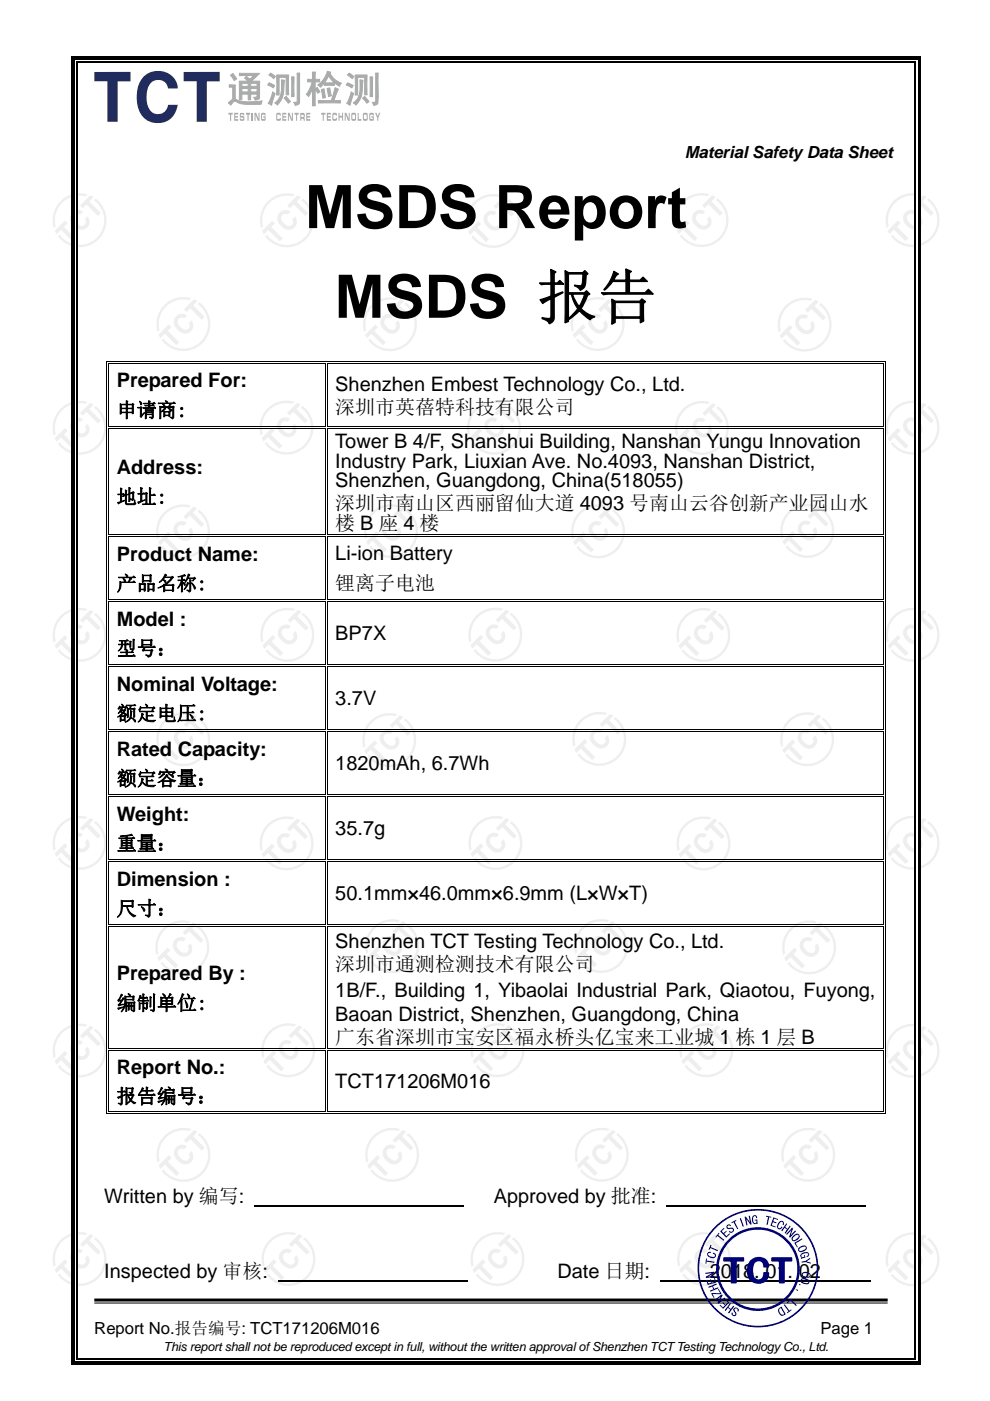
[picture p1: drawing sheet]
<svg xmlns="http://www.w3.org/2000/svg" width="210mm" height="297mm" viewBox="0 0 210 297" stroke-linecap="round" stroke-linejoin="round" font-family="sans-serif">
<defs><g id="words">
<g font-size="12.7">
<text x="64.7" y="48.4">MSDS Report</text>
<text x="71" y="67.4">MSDS 报告</text>
</g>
<g font-size="4.2">
<text x="24.8" y="82.1">Prepared For:</text>
<text x="71.1" y="82.9">Shenzhen Embest Technology Co., Ltd.</text>
<text x="24.8" y="88.4">申请商:</text>
<text x="71.1" y="87.7">深圳市英蓓特科技有限公司</text>
<text x="71.1" y="94.9">Tower B 4/F, Shanshui Building, Nanshan Yungu Innovation</text>
<text x="24.8" y="100.5">Address:</text>
<text x="71.1" y="99.1">Industry Park, Liuxian Ave. No.4093, Nanshan District,</text>
<text x="24.8" y="106.8">地址:</text>
<text x="71.1" y="103.4">Shenzhen, Guangdong, China(518055)</text>
<text x="71.1" y="108.2">深圳市南山区西丽留仙大道 4093 号南山云谷创新产业园山水</text>
<text x="71.1" y="112.5">楼 B 座 4 楼</text>
<text x="24.8" y="118.9">Product Name:</text>
<text x="71.1" y="118.8">Li-ion Battery</text>
<text x="24.8" y="125.2">产品名称:</text>
<text x="71.1" y="125.2">锂离子电池</text>
<text x="24.8" y="132.7">Model :</text>
<text x="71.1" y="135.7">BP7X</text>
<text x="24.8" y="138.9">型号：</text>
<text x="24.8" y="146.4">Nominal Voltage:</text>
<text x="71.1" y="149.5">3.7V</text>
<text x="24.8" y="152.7">额定电压:</text>
<text x="24.8" y="160.2">Rated Capacity:</text>
<text x="24.8" y="166.5">额定容量：</text>
<text x="71.1" y="163.3">1820mAh, 6.7Wh</text>
<text x="24.8" y="174">Weight:</text>
<text x="71.1" y="177.1">35.7g</text>
<text x="24.8" y="180.3">重量：</text>
<text x="24.8" y="187.8">Dimension :</text>
<text x="71.1" y="190.9">50.1mm×46.0mm×6.9mm (L×W×T)</text>
<text x="24.8" y="194.1">尺寸：</text>
<text x="71.1" y="201">Shenzhen TCT Testing Technology Co., Ltd.</text>
<text x="24.8" y="207.8">Prepared By :</text>
<text x="71.1" y="206">深圳市通测检测技术有限公司</text>
<text x="24.8" y="214.1">编制单位:</text>
<text x="71.1" y="211.5">1B/F., Building 1, Yibaolai Industrial Park, Qiaotou, Fuyong,</text>
<text x="71.1" y="216.4">Baoan District, Shenzhen, Guangdong, China</text>
<text x="71.1" y="221.3">广东省深圳市宝安区福永桥头亿宝来工业城 1 栋 1 层 B</text>
<text x="24.8" y="227.6">Report No.:</text>
<text x="24.8" y="233.9">报告编号：</text>
<text x="71.1" y="230.7">TCT171206M016</text>
<text x="22.1" y="255.1">Written by 编写:</text>
<text x="104.7" y="255.1">Approved by 批准:</text>
<text x="22.1" y="270.9">Inspected by 审核:</text>
<text x="118.2" y="270.9">Date 日期:</text>
<text x="150.6" y="270.9">2018. 01. 02</text>
</g>
<g font-size="3.5">
<text x="145.2" y="33.5">Material Safety Data Sheet</text>
<text x="20" y="282.9">Report No.报告编号: TCT171206M016</text>
<text x="174" y="282.9">Page 1</text>
</g>
<text font-size="2.6" x="34.7" y="286.4">This report shall not be reproduced except in full, without the written approval of Shenzhen TCT Testing Technology Co., Ltd.</text>
</g></defs>
<g fill="#efeeee">
<path d="M15.4 45a1.6 1.6 0 0 1 2.2-.1l-.6 .6a.96 .96 0 0 0-1.3 .4 .96 .96 0 0 0 .4 1.3l.3 .3a.95 .95 0 0 0 1.3 .3 .95 .95 0 0 0 .3-1.3l.6-.6a1.75 1.75 0 0 1-.3 2.5 1.75 1.75 0 0 1-2.4-.3l-.3-.2a1.95 1.95 0 0 1-.2-2.9z"/>
<path d="M15.4 89a1.65 1.65 0 0 1 2.2-.1l-.6 .6a.96 .96 0 0 0-1.3 .4 .96 .96 0 0 0 .4 1.3 1.17 1.17 0 0 0 2 .3l.1-.5-.2-.5 .6-.6a1.79 1.79 0 0 1-.4 2.6 1.79 1.79 0 0 1-2.6-.6 1.94 1.94 0 0 1-.2-2.9z"/>
<path d="M15.4 132.9a1.64 1.64 0 0 1 2.2-.1l-.6 .6a.93 .93 0 0 0-1.2 .3 .93 .93 0 0 0 .2 1.2 1.44 1.44 0 0 0 2 .7 .91 .91 0 0 0 0-1.2l.6-.6a1.79 1.79 0 0 1-.4 2.6 1.79 1.79 0 0 1-2.6-.6 1.94 1.94 0 0 1-.2-2.9z"/>
<path d="M15.4 177a1.61 1.61 0 0 1 2.2-.1l-.6 .6a.96 .96 0 0 0-1.3 .4 .96 .96 0 0 0 .4 1.3l.3 .3a.95 .95 0 0 0 1.3 .4 .95 .95 0 0 0 .3-1.4l.6-.6a1.79 1.79 0 0 1-.4 2.6 1.79 1.79 0 0 1-2.6-.6 1.96 1.96 0 0 1-.2-2.9z"/>
<path d="M15.3 221.1a1.6 1.6 0 0 1 2.3-.1l-.6 .5a.96 .96 0 0 0-1.3 .4 .96 .96 0 0 0 .4 1.3 1.16 1.16 0 0 0 2 .4l.1-.6-.2-.5 .6-.6a1.79 1.79 0 0 1-.4 2.6 1.79 1.79 0 0 1-2.6-.6 1.98 1.98 0 0 1-.3-2.8z"/>
<path d="M59.7 265.3a1.58 1.58 0 0 1 2.2-.1l-.6 .5a.93 .93 0 0 0-1.2 .3 .93 .93 0 0 0 .2 1.3 1.39 1.39 0 0 0 1.9 .7l.3-.5-.2-.8 .6-.6a1.76 1.76 0 0 1-.3 2.5 1.76 1.76 0 0 1-2.4-.3 1.98 1.98 0 0 1-.5-3z"/>
<path d="M104 265.3a1.57 1.57 0 0 1 2.2-.1l-.5 .5a.96 .96 0 0 0-1.4 .4 .96 .96 0 0 0 .5 1.3 1.19 1.19 0 0 0 1.8 .5 .82 .82 0 0 0 .1-1.2l.5-.6a1.78 1.78 0 0 1-.4 2.6 1.78 1.78 0 0 1-2.5-.6 1.91 1.91 0 0 1-.3-2.8z"/>
<path d="M147.7 265.4a1.63 1.63 0 0 1 2.4-.2l-.6 .5a.92 .92 0 0 0-1.3 .3 .92 .92 0 0 0 .3 1.3 1.48 1.48 0 0 0 1.7 .8 .87 .87 0 0 0 .3-1.4l.6-.6a1.78 1.78 0 0 1-.5 2.6 1.78 1.78 0 0 1-2.5-.6 1.97 1.97 0 0 1-.4-2.7z"/>
<path d="M15.4 265.3a1.61 1.61 0 0 1 2.2-.1l-.6 .5a.95 .95 0 0 0-1.3 .4 .95 .95 0 0 0 .4 1.3 1.15 1.15 0 0 0 1 .8 1.15 1.15 0 0 0 1.1-.5v-.5l-.2-.5 .6-.6a1.78 1.78 0 0 1-.4 2.6 1.78 1.78 0 0 1-2.6-.6 1.93 1.93 0 0 1-.2-2.8z"/>
<path d="M37.4 67a1.61 1.61 0 0 1 2.2-.1l-.5 .6a.93 .93 0 0 0-1.3 .3 .93 .93 0 0 0 .2 1.3 1.3 1.3 0 0 0 2.1 .4l.1-.5-.2-.5 .6-.6a1.79 1.79 0 0 1-.4 2.6 1.79 1.79 0 0 1-2.5-.6 1.92 1.92 0 0 1-.3-2.9z"/>
<path d="M59.4 45a1.59 1.59 0 0 1 2.2-.1l-.6 .6a.96 .96 0 0 0-1.3 .4 .96 .96 0 0 0 .4 1.3 1.18 1.18 0 0 0 1.9 .3l.2-.5-.2-.5 .6-.6a1.79 1.79 0 0 1-.4 2.6 1.79 1.79 0 0 1-2.6-.6 1.92 1.92 0 0 1-.2-2.9z"/>
<path d="M37.3 111.1a1.63 1.63 0 0 1 2.3-.2l-.6 .6a.96 .96 0 0 0-1.3 .4 .96 .96 0 0 0 .4 1.3l.2 .2a.96 .96 0 0 0 1.3 .4 .96 .96 0 0 0 .4-1.2v-.2l.5-.5a1.79 1.79 0 0 1-.4 2.6 1.79 1.79 0 0 1-2.5-.6 1.93 1.93 0 0 1-.3-2.8z"/>
<path d="M59.3 89a1.63 1.63 0 0 1 2.2-.1l-.6 .6a.96 .96 0 0 0-1.3 .3 .96 .96 0 0 0 .4 1.3l.3 .3a.95 .95 0 0 0 1.2 .4 .95 .95 0 0 0 .5-1.2l-.1-.2 .6-.5a1.79 1.79 0 0 1-.4 2.6 1.79 1.79 0 0 1-2.6-.6 1.94 1.94 0 0 1-.2-2.9z"/>
<path d="M81.2 67.1a1.58 1.58 0 0 1 2.2-.1l-.5 .5a.92 .92 0 0 0-1.3 .3 .92 .92 0 0 0 .3 1.3 1.45 1.45 0 0 0 1.9 .6 .92 .92 0 0 0 0-1.2l.6-.6a1.79 1.79 0 0 1-.4 2.6 1.79 1.79 0 0 1-2.5-.5 1.92 1.92 0 0 1-.3-2.9z"/>
<path d="M103.1 45.2a1.59 1.59 0 0 1 2.2-.1l-.6 .5a.91 .91 0 0 0-1.2 .2 .91 .91 0 0 0 .1 1.3 1.35 1.35 0 0 0 2.2 .6l.1-.6-.2-.5 .6-.5a1.79 1.79 0 0 1-.4 2.5 1.79 1.79 0 0 1-2.5-.5 1.93 1.93 0 0 1-.3-2.9z"/>
<path d="M37.3 155.1a1.62 1.62 0 0 1 2.3-.1l-.6 .5a.94 .94 0 0 0-1.3 .3 .94 .94 0 0 0 .3 1.3 1.32 1.32 0 0 0 2.1 .5l.1-.6-.2-.5 .6-.6a1.79 1.79 0 0 1-.4 2.6 1.79 1.79 0 0 1-2.5-.6 1.92 1.92 0 0 1-.4-2.8z"/>
<path d="M59.4 132.9a1.61 1.61 0 0 1 2.3-.1l-.6 .6a.93 .93 0 0 0-1.3 .3 .93 .93 0 0 0 .3 1.2 1.22 1.22 0 0 0 2.1 .4l.1-.6-.2-.3 .6-.6a1.79 1.79 0 0 1-.4 2.6 1.79 1.79 0 0 1-2.6-.6 1.92 1.92 0 0 1-.3-2.9z"/>
<path d="M81.4 111a1.6 1.6 0 0 1 2.3-.2l-.6 .6a.93 .93 0 0 0-1.3 .3 .93 .93 0 0 0 .3 1.3 1.3 1.3 0 0 0 2 .5l.2-.6-.2-.5 .6-.6a1.79 1.79 0 0 1-.4 2.6 1.79 1.79 0 0 1-2.6-.6 1.93 1.93 0 0 1-.3-2.8z"/>
<path d="M103.1 89.2l.2-.2a1.59 1.59 0 0 1 2.2-.1l-.6 .6a.96 .96 0 0 0-1.3 .4 .96 .96 0 0 0 .4 1.3l.3 .2a.95 .95 0 0 0 1.3 .4 .95 .95 0 0 0 .3-1.3l.6-.6a1.79 1.79 0 0 1-.4 2.6 1.79 1.79 0 0 1-2.6-.6 2.02 2.02 0 0 1-.4-2.7z"/>
<path d="M125.2 67.1a1.62 1.62 0 0 1 2.3-.2l-.6 .6a.94 .94 0 0 0-1.3 .3 .94 .94 0 0 0 .3 1.3 1.32 1.32 0 0 0 2.1 .4l.1-.5-.2-.5 .6-.6a1.78 1.78 0 0 1-.4 2.6 1.78 1.78 0 0 1-2.5-.6 1.92 1.92 0 0 1-.4-2.8z"/>
<path d="M147.2 45.1a1.59 1.59 0 0 1 2.3-.2l-.5 .6a.96 .96 0 0 0-1.4 .3 .96 .96 0 0 0 .5 1.4 1.16 1.16 0 0 0 1.9 .3l.2-.6-.2-.5 .5-.5a1.75 1.75 0 0 1-.2 2.5 1.75 1.75 0 0 1-2.5-.3l-.2-.2a1.94 1.94 0 0 1-.4-2.8z"/>
<path d="M37.2 199.1a1.59 1.59 0 0 1 2.2 0l-.6 .5a.92 .92 0 0 0-1.2 .3 .92 .92 0 0 0 .2 1.3 1.21 1.21 0 0 0 2.1 .3l.1-.6-.2-.3 .6-.6a1.76 1.76 0 0 1-.3 2.5 1.76 1.76 0 0 1-2.5-.3 1.99 1.99 0 0 1-.4-3.1z"/>
<path d="M59.2 177.2a1.63 1.63 0 0 1 2.3-.2l-.6 .6a.92 .92 0 0 0-1.2 .3 .92 .92 0 0 0 .2 1.3 1.21 1.21 0 0 0 1 .8 1.21 1.21 0 0 0 1.1-.5l.1-.6-.2-.3 .6-.6a1.78 1.78 0 0 1-.4 2.6 1.78 1.78 0 0 1-2.5-.6 1.93 1.93 0 0 1-.4-2.8z"/>
<path d="M81 155.3a1.52 1.52 0 0 1 2.3-.2l-.6 .6a.91 .91 0 0 0-1.2 .2 .91 .91 0 0 0 .1 1.2 1.35 1.35 0 0 0 2.2 .7l.1-.6-.2-.5 .6-.6a1.79 1.79 0 0 1-.4 2.6 1.79 1.79 0 0 1-2.6-.6 1.88 1.88 0 0 1-.3-2.8z"/>
<path d="M103.6 132.9a1.58 1.58 0 0 1 2.2-.1l-.6 .6a.94 .94 0 0 0-1.3 .2 .94 .94 0 0 0 .3 1.3 1.31 1.31 0 0 0 2.1 .5l.1-.6-.2-.5 .6-.5a1.76 1.76 0 0 1-.3 2.4 1.76 1.76 0 0 1-2.5-.2 1.99 1.99 0 0 1-.4-3.1z"/>
<path d="M125.3 111a1.6 1.6 0 0 1 2.3-.1l-.6 .6a.92 .92 0 0 0-1.3 .2 .92 .92 0 0 0 .3 1.3 1.37 1.37 0 0 0 2 .6l.2-.4-.2-.8 .6-.5a1.77 1.77 0 0 1-.4 2.5 1.77 1.77 0 0 1-2.6-.5 1.93 1.93 0 0 1-.3-2.9z"/>
<path d="M147.3 89.1a1.64 1.64 0 0 1 2.3-.1l-.6 .5a.93 .93 0 0 0-1.2 .3 .93 .93 0 0 0 .2 1.3 1.31 1.31 0 0 0 2.1 .5l.1-.6-.2-.5 .6-.6a1.81 1.81 0 0 1-.5 2.7 1.81 1.81 0 0 1-2.6-.8 1.85 1.85 0 0 1-.2-2.7z"/>
<path d="M169.2 67.2a1.59 1.59 0 0 1 2.2-.1l-.6 .5a.92 .92 0 0 0-1.3 .3 .92 .92 0 0 0 .3 1.3 1.21 1.21 0 0 0 2.1 .3l.1-.6-.2-.3 .6-.5a1.76 1.76 0 0 1-.3 2.4 1.76 1.76 0 0 1-2.5-.3 2.01 2.01 0 0 1-.4-3z"/>
<path d="M37.4 243.2a1.6 1.6 0 0 1 2.2-.1l-.5 .5a.97 .97 0 0 0-1.4 .4 .97 .97 0 0 0 .4 1.3l.3 .3a.95 .95 0 0 0 1.2 .4 .95 .95 0 0 0 .5-1.2l-.1-.2 .6-.5a1.79 1.79 0 0 1-.4 2.5 1.79 1.79 0 0 1-2.5-.5 1.94 1.94 0 0 1-.3-2.9z"/>
<path d="M59.6 221.1a1.62 1.62 0 0 1 2.3-.2l-.6 .6a.96 .96 0 0 0-1.3 .3 .96 .96 0 0 0 .4 1.4 1.14 1.14 0 0 0 1.9 .3l.2-.6-.2-.4 .5-.6a1.78 1.78 0 0 1-.3 2.6 1.78 1.78 0 0 1-2.6-.6 1.94 1.94 0 0 1-.3-2.8z"/>
<path d="M81.7 198.9a1.6 1.6 0 0 1 2.2-.1l-.6 .6a.93 .93 0 0 0-1.2 .3 .93 .93 0 0 0 .2 1.3 1.23 1.23 0 0 0 2.1 .3l.1-.6-.2-.3 .6-.6a1.76 1.76 0 0 1-.3 2.5 1.76 1.76 0 0 1-2.5-.3 2 2 0 0 1-.4-3.1z"/>
<path d="M103.6 177.1a1.61 1.61 0 0 1 2.2-.1l-.6 .5a.95 .95 0 0 0-1.3 .4 .95 .95 0 0 0 .4 1.3 1.16 1.16 0 0 0 2 .4l.1-.6-.2-.5 .6-.6a1.76 1.76 0 0 1-.3 2.5 1.76 1.76 0 0 1-2.4-.3 1.98 1.98 0 0 1-.5-3z"/>
<path d="M125.5 155.1a1.61 1.61 0 0 1 2.3-.2l-.5 .5a.96 .96 0 0 0-1.4 .4 .96 .96 0 0 0 .5 1.3 1.16 1.16 0 0 0 1.9 .4l.2-.4-.2-.7 .5-.5a1.76 1.76 0 0 1-.2 2.4 1.76 1.76 0 0 1-2.5-.2l-.2-.2a1.96 1.96 0 0 1-.4-2.8z"/>
<path d="M147.7 133a1.58 1.58 0 0 1 2.2-.1l-.5 .5a.94 .94 0 0 0-1.3 .3 .94 .94 0 0 0 .2 1.3 1.23 1.23 0 0 0 2.2 .3v-.6l-.2-.3 .6-.6a1.78 1.78 0 0 1-.4 2.6 1.78 1.78 0 0 1-2.5-.6 1.93 1.93 0 0 1-.3-2.8z"/>
<path d="M169.7 111a1.63 1.63 0 0 1 2.3-.2l-.6 .6a.93 .93 0 0 0-1.3 .2 .93 .93 0 0 0 .2 1.3 1.29 1.29 0 0 0 2.1 .5l.2-.6-.2-.4 .5-.6a1.76 1.76 0 0 1-.2 2.4 1.76 1.76 0 0 1-2.5-.3l-.2-.1a1.95 1.95 0 0 1-.3-2.8z"/>
<path d="M81.6 243.2a1.62 1.62 0 0 1 2.3-.1l-.6 .5a.93 .93 0 0 0-1.2 .3 .93 .93 0 0 0 .2 1.3 1.3 1.3 0 0 0 2.1 .5l.1-.6-.2-.5 .6-.5a1.76 1.76 0 0 1-.3 2.4 1.76 1.76 0 0 1-2.5-.2 2.01 2.01 0 0 1-.5-3.1z"/>
<path d="M104 221a1.59 1.59 0 0 1 2.2-.1l-.5 .6a.96 .96 0 0 0-1.4 .3 .96 .96 0 0 0 .5 1.3l.2 .3a.96 .96 0 0 0 1.4 .4 .96 .96 0 0 0 .3-1.4l.5-.6a1.79 1.79 0 0 1-.4 2.6 1.79 1.79 0 0 1-2.5-.5 1.94 1.94 0 0 1-.3-2.9z"/>
<path d="M126 198.9a1.63 1.63 0 0 1 2.2-.1l-.5 .6a.93 .93 0 0 0-1.3 .3 .93 .93 0 0 0 .2 1.2 1.2 1.2 0 0 0 2.2 .3v-.5l-.1-.3 .5-.6a1.76 1.76 0 0 1-.2 2.5 1.76 1.76 0 0 1-2.5-.3l-.2-.2a1.95 1.95 0 0 1-.3-2.9z"/>
<path d="M147.6 177.2a1.65 1.65 0 0 1 2.3-.2l-.5 .6a.95 .95 0 0 0-1.4 .4 .95 .95 0 0 0 .5 1.3 1.15 1.15 0 0 0 1.9 .4l.2-.6-.3-.5 .6-.6a1.79 1.79 0 0 1-.4 2.6 1.79 1.79 0 0 1-2.5-.6 1.97 1.97 0 0 1-.4-2.8z"/>
<path d="M169.6 155.1a1.64 1.64 0 0 1 2.3-.1l-.6 .5a.93 .93 0 0 0-1.2 .3 .93 .93 0 0 0 .2 1.3 1.31 1.31 0 0 0 2.1 .5l.1-.6-.2-.5 .6-.6a1.79 1.79 0 0 1-.4 2.6 1.79 1.79 0 0 1-2.5-.5 1.95 1.95 0 0 1-.4-2.9z"/>
<path d="M126.1 243.2a1.59 1.59 0 0 1 2.3-.1l-.6 .5a.93 .93 0 0 0-1.3 .3 .93 .93 0 0 0 .2 1.3l.8 .6a.89 .89 0 0 0 1.2 0 .89 .89 0 0 0 .1-1.2l.6-.6a1.77 1.77 0 0 1-.3 2.5 1.77 1.77 0 0 1-2.5-.3 2.01 2.01 0 0 1-.5-3z"/>
<path d="M148.2 221.1a1.59 1.59 0 0 1 2.3-.2l-.5 .6a.94 .94 0 0 0-1.3 .2 .94 .94 0 0 0 .2 1.3 1.41 1.41 0 0 0 1.9 .7l.4-.5-.2-.7 .5-.6a1.79 1.79 0 0 1-.4 2.5 1.79 1.79 0 0 1-2.5-.5 1.91 1.91 0 0 1-.4-2.8z"/>
<path d="M170 199.3a1.64 1.64 0 0 1 2.4-.2l-.6 .6a.92 .92 0 0 0-1.3 .2 .92 .92 0 0 0 .3 1.3 1.18 1.18 0 0 0 .9 .8 1.18 1.18 0 0 0 1.2-.5v-.5l-.1-.4 .5-.5a1.79 1.79 0 0 1-.4 2.6 1.79 1.79 0 0 1-2.5-.6 1.99 1.99 0 0 1-.4-2.8z"/>
<path d="M169.8 243.3a1.62 1.62 0 0 1 2.4-.2l-.6 .5a.92 .92 0 0 0-1.3 .3 .92 .92 0 0 0 .3 1.3 1.3 1.3 0 0 0 2 .5l.2-.6-.2-.5 .6-.6a1.78 1.78 0 0 1-.4 2.6 1.78 1.78 0 0 1-2.6-.6 1.97 1.97 0 0 1-.4-2.7z"/>
<path d="M192 45a1.61 1.61 0 0 1 2.3-.1l-.6 .6a.93 .93 0 0 0-1.3 .2 .93 .93 0 0 0 .3 1.3 1.32 1.32 0 0 0 2.1 .5l.1-.6-.2-.5 .6-.5a1.79 1.79 0 0 1-.4 2.6 1.79 1.79 0 0 1-2.6-.6 1.93 1.93 0 0 1-.3-2.9z"/>
<path d="M192 89a1.55 1.55 0 0 1 2.3-.1l-.6 .6a.94 .94 0 0 0-1.3 .2 .94 .94 0 0 0 .3 1.3 1.31 1.31 0 0 0 2.1 .5l.1-.6-.2-.5 .6-.5a1.79 1.79 0 0 1-.4 2.6 1.79 1.79 0 0 1-2.6-.6 1.95 1.95 0 0 1-.3-2.9z"/>
<path d="M192 132.9a1.62 1.62 0 0 1 2.3-.1l-.6 .6a.93 .93 0 0 0-1.2 .3 .93 .93 0 0 0 .2 1.2 1.22 1.22 0 0 0 2.1 .4l.1-.6-.2-.3 .6-.6a1.79 1.79 0 0 1-.4 2.6 1.79 1.79 0 0 1-2.6-.6 1.92 1.92 0 0 1-.3-2.9z"/>
<path d="M192 177a1.62 1.62 0 0 1 2.3-.1l-.6 .6a.93 .93 0 0 0-1.2 .3 .93 .93 0 0 0 .2 1.2 1.31 1.31 0 0 0 2 .5l.2-.6-.2-.4 .6-.6a1.79 1.79 0 0 1-.4 2.6 1.79 1.79 0 0 1-2.6-.6 1.92 1.92 0 0 1-.3-2.9z"/>
<path d="M192 221.1a1.59 1.59 0 0 1 2.3-.1l-.6 .6a.93 .93 0 0 0-1.2 .2 .93 .93 0 0 0 .2 1.3 1.23 1.23 0 0 0 2.1 .4l.1-.6-.2-.3 .6-.6a1.79 1.79 0 0 1-.4 2.5 1.79 1.79 0 0 1-2.6-.5 1.86 1.86 0 0 1-.3-2.9z"/>
<path d="M192 265.3a1.62 1.62 0 0 1 2.3-.1l-.6 .6a.93 .93 0 0 0-1.2 .3 .93 .93 0 0 0 .2 1.2 1.23 1.23 0 0 0 2.1 .4l.1-.6-.2-.3 .6-.6a1.76 1.76 0 0 1-.3 2.5 1.76 1.76 0 0 1-2.5-.3 2.02 2.02 0 0 1-.5-3.1z"/>
</g>
<g fill="#efeeee">
<path d="M13.8 46.8l.5 .5-.7 .8 2.4 2.4-.6 .7-2.5-2.5-.9 1-.4-.8z" fill-rule="evenodd"/>
<path d="M17 43.6l2.1-2.2 .8 .4-1 .9 2.5 2.4-.6 .7-2.5-2.5-.8 .8z" fill-rule="evenodd"/>
<path d="M12.8 42.7a5.8 5.8 0 0 1 5.7-1.5l-.4 .4a5.2 5.2 0 0 0-6.3 6.4l-.4 .4a5.7 5.7 0 0 1 1.4-5.7zM12.6 49.7a5.2 5.2 0 0 0 8 .7 5.2 5.2 0 0 0-.7-7.9l.4-.4a5.7 5.7 0 0 1 .6 8.6 5.7 5.7 0 0 1-8.6-.6z" fill-rule="evenodd"/>
<path d="M13.8 90.8l.5 .6-.7 .7 2.4 2.5-.6 .6-2.5-2.5-.9 1-.4-.8z" fill-rule="evenodd"/>
<path d="M17 87.6l2.1-2.2 .8 .4-1 .9 2.5 2.5-.6 .6-2.5-2.5-.8 .8z" fill-rule="evenodd"/>
<path d="M12.8 86.7a5.7 5.7 0 0 1 5.7-1.5l-.4 .4a5.2 5.2 0 0 0-6.3 6.4l-.4 .4a5.7 5.7 0 0 1 1.4-5.7zM19.9 86.4l.4-.3a5.7 5.7 0 0 1 .6 8.6 5.7 5.7 0 0 1-8.6-.6l.3-.4a5.2 5.2 0 0 0 8 .7 5.2 5.2 0 0 0-.7-8z" fill-rule="evenodd"/>
<path d="M13.8 134.7l.5 .6-.7 .7 2.4 2.5-.6 .6-2.5-2.5-.9 1-.4-.8z" fill-rule="evenodd"/>
<path d="M17 131.5l2.1-2.2 .8 .4-1 .9 2.5 2.5-.6 .6-2.5-2.5-.8 .8z" fill-rule="evenodd"/>
<path d="M12.8 130.6a5.7 5.7 0 0 1 5.7-1.5l-.4 .4a5.2 5.2 0 0 0-6.3 6.4l-.4 .4a5.7 5.7 0 0 1 1.4-5.7zM19.9 130.3l.4-.3a5.7 5.7 0 0 1 .6 8.6 5.7 5.7 0 0 1-8.6-.6l.3-.4a5.2 5.2 0 0 0 8 .7 5.2 5.2 0 0 0-.7-8z" fill-rule="evenodd"/>
<path d="M13.8 178.8l.5 .6-.7 .7 2.4 2.5-.6 .6-2.5-2.5-.9 1-.4-.7z" fill-rule="evenodd"/>
<path d="M17 175.6l2.1-2.2 .8 .4-1 .9 2.5 2.5-.6 .6-2.5-2.5-.8 .8z" fill-rule="evenodd"/>
<path d="M12.8 174.7a5.8 5.8 0 0 1 5.7-1.5l-.4 .4a5.2 5.2 0 0 0-6.3 6.4l-.4 .4a5.7 5.7 0 0 1 1.4-5.7zM20.3 174.1a5.7 5.7 0 0 1 .6 8.6 5.7 5.7 0 0 1-8.6-.6l.3-.3a5.2 5.2 0 0 0 8 .6 5.2 5.2 0 0 0-.7-7.9z" fill-rule="evenodd"/>
<path d="M13.8 222.8l.5 .6-.7 .8 2.4 2.4-.6 .6-2.5-2.4-.9 .9-.4-.7z" fill-rule="evenodd"/>
<path d="M17 219.6l2.1-2.1 .8 .3-1 1 2.5 2.4-.6 .6-2.5-2.4-.8 .8z" fill-rule="evenodd"/>
<path d="M12.8 218.7a5.7 5.7 0 0 1 5.7-1.4l-.4 .4a5.2 5.2 0 0 0-6.3 6.3l-.4 .4a5.7 5.7 0 0 1 1.4-5.7zM19.9 218.5l.4-.4a5.7 5.7 0 0 1 .6 8.7 5.7 5.7 0 0 1-8.6-.7l.3-.3a5.2 5.2 0 0 0 8 .6 5.2 5.2 0 0 0-.7-7.9z" fill-rule="evenodd"/>
<path d="M55.9 269.2l2.2-2.2 .6 .6-.8 .8 2.4 2.4-.6 .6-2.5-2.4-.9 .9z" fill-rule="evenodd"/>
<path d="M63.4 261.7l.8 .3-1 1 2.5 2.4-.6 .6-2.5-2.4-.8 .8-.5-.6z" fill-rule="evenodd"/>
<path d="M57.1 262.9a5.7 5.7 0 0 1 5.7-1.4l-.4 .4a5.2 5.2 0 0 0-6.3 6.3l-.4 .4a5.7 5.7 0 0 1 1.4-5.7zM64.6 262.3a5.7 5.7 0 0 1 .6 8.7 5.7 5.7 0 0 1-8.6-.7l.4-.3a5.2 5.2 0 0 0 7.9 .6 5.2 5.2 0 0 0-.7-7.9z" fill-rule="evenodd"/>
<path d="M100.2 269.2l2.2-2.2 .6 .6-.8 .8 2.4 2.4-.6 .6-2.4-2.4-1 .9z" fill-rule="evenodd"/>
<path d="M107.8 261.7l.7 .3-.9 1 2.4 2.4-.6 .6-2.4-2.4-.8 .8-.6-.6z" fill-rule="evenodd"/>
<path d="M101.5 262.9a5.7 5.7 0 0 1 5.7-1.4l-.4 .4a5.2 5.2 0 0 0-6.3 6.3l-.4 .4a5.7 5.7 0 0 1 1.4-5.7zM108.6 262.7l.3-.4a5.7 5.7 0 0 1 .7 8.7 5.7 5.7 0 0 1-8.7-.7l.4-.3a5.2 5.2 0 0 0 7.9 .6 5.2 5.2 0 0 0-.6-7.9z" fill-rule="evenodd"/>
<path d="M144.1 269.2l2.1-2.2 .6 .6-.8 .8 2.5 2.4-.7 .6-2.4-2.4-1 .9z" fill-rule="evenodd"/>
<path d="M151.6 261.7l.7 .3-.9 1 2.4 2.4-.6 .6-2.4-2.4-.8 .8-.6-.6z" fill-rule="evenodd"/>
<path d="M145.3 262.9a5.7 5.7 0 0 1 5.7-1.4l-.4 .4a5.2 5.2 0 0 0-6.3 6.3l-.4 .4a5.7 5.7 0 0 1 1.4-5.7zM152.4 262.7l.3-.4a5.7 5.7 0 0 1 .7 8.7 5.7 5.7 0 0 1-8.7-.7l.4-.3a5.2 5.2 0 0 0 7.9 .6 5.2 5.2 0 0 0-.6-7.9z" fill-rule="evenodd"/>
<path d="M11.6 269.2l2.2-2.2 .5 .6-.7 .8 2.4 2.4-.6 .6-2.5-2.4-.9 .9z" fill-rule="evenodd"/>
<path d="M19.1 261.7l.8 .3-1 1 2.5 2.4-.6 .6-2.5-2.4-.8 .8-.5-.6z" fill-rule="evenodd"/>
<path d="M12.8 262.9a5.8 5.8 0 0 1 5.7-1.4l-.4 .4a5.2 5.2 0 0 0-6.3 6.3l-.4 .4a5.7 5.7 0 0 1 1.4-5.7zM19.9 262.7l.4-.4a5.7 5.7 0 0 1 .6 8.7 5.7 5.7 0 0 1-8.6-.7l.3-.3a5.2 5.2 0 0 0 8 .6 5.2 5.2 0 0 0-.7-7.9z" fill-rule="evenodd"/>
<path d="M35.8 68.8l.5 .5-.7 .8 2.4 2.5-.6 .6-2.4-2.5-1 1-.3-.6-.1-.2z" fill-rule="evenodd"/>
<path d="M39 65.6l2.1-2.2 .8 .4-.9 .9 2.4 2.5-.6 .6-2.5-2.4-.7 .7z" fill-rule="evenodd"/>
<path d="M34.9 64.7a5.7 5.7 0 0 1 5.7-1.5l-.4 .4a5.2 5.2 0 0 0-6.4 6.4l-.4 .4a5.7 5.7 0 0 1 1.5-5.7zM42.3 64.1a5.7 5.7 0 0 1 .7 8.6 5.7 5.7 0 0 1-8.7-.6l.3-.3a5.2 5.2 0 0 0 8 .6 5.2 5.2 0 0 0-.7-7.9z" fill-rule="evenodd"/>
<path d="M57.7 46.8l.6 .6-.8 .7 2.5 2.5-.6 .6-2.5-2.5-.9 1-.4-.7z" fill-rule="evenodd"/>
<path d="M63.1 41.4l.7 .4-.9 1 2.5 2.4-.7 .6-2.4-2.5-.8 .8-.6-.5z" fill-rule="evenodd"/>
<path d="M56.8 42.7a5.7 5.7 0 0 1 5.7-1.5l-.4 .5a5.2 5.2 0 0 0-6.3 6.3l-.4 .4a5.7 5.7 0 0 1 1.4-5.7zM63.9 42.5l.3-.4a5.7 5.7 0 0 1 .7 8.7 5.7 5.7 0 0 1-8.6-.7l.3-.3a5.2 5.2 0 0 0 7.9 .6 5.2 5.2 0 0 0-.6-7.9z" fill-rule="evenodd"/>
<path d="M35.7 112.7l.6 .6-.8 .8 2.4 2.4-.6 .6-2.4-2.4-.9 1-.5-.8z" fill-rule="evenodd"/>
<path d="M41.1 107.4l.7 .4-.9 .9 2.4 2.4-.6 .7-2.4-2.5-.8 .8-.6-.6z" fill-rule="evenodd"/>
<path d="M34.8 108.6a5.8 5.8 0 0 1 5.7-1.4l-.4 .4a5.2 5.2 0 0 0-6.3 6.3l-.4 .4a5.7 5.7 0 0 1 1.4-5.7zM34.6 115.7a5.2 5.2 0 0 0 7.9 .7 5.2 5.2 0 0 0-.6-8l.3-.3a5.7 5.7 0 0 1 .7 8.6 5.7 5.7 0 0 1-8.7-.6z" fill-rule="evenodd"/>
<path d="M57.6 90.7l.6 .6-.8 .8 2.5 2.4-.6 .6-2.5-2.4-.9 .9-.4-.7z" fill-rule="evenodd"/>
<path d="M63 85.4l.8 .4-1 .9 2.5 2.4-.6 .6-2.5-2.4-.8 .8-.5-.6z" fill-rule="evenodd"/>
<path d="M56.7 86.6a5.7 5.7 0 0 1 5.7-1.4l-.4 .4a5.2 5.2 0 0 0-6.3 6.3l-.4 .5a5.7 5.7 0 0 1 1.4-5.8zM63.8 86.4l.4-.3a5.7 5.7 0 0 1 .6 8.6 5.7 5.7 0 0 1-8.6-.6l.3-.4a5.2 5.2 0 0 0 8 .7 5.2 5.2 0 0 0-.7-8z" fill-rule="evenodd"/>
<path d="M79.6 68.8l.6 .6-.8 .8 2.4 2.4-.6 .6-2.4-2.4-1 .9-.4-.7z" fill-rule="evenodd"/>
<path d="M84.9 63.5l.8 .4-.9 .9 2.4 2.4-.6 .6-2.4-2.4-.8 .8-.6-.6z" fill-rule="evenodd"/>
<path d="M78.4 65a5.8 5.8 0 0 1 6-1.7l-.4 .4a5.2 5.2 0 0 0-6.3 6.3l-.4 .4a5.7 5.7 0 0 1 1.1-5.4zM86.1 64.1a5.7 5.7 0 0 1 .7 8.7 5.7 5.7 0 0 1-8.7-.6l.4-.4a5.2 5.2 0 0 0 7.9 .6 5.2 5.2 0 0 0-.7-7.9z" fill-rule="evenodd"/>
<path d="M101.5 46.9l.5 .6-.7 .8 2.4 2.4-.6 .6-2.5-2.4-.9 .9-.4-.7z" fill-rule="evenodd"/>
<path d="M106.8 41.6l.8 .4-1 .9 2.5 2.4-.6 .7-2.5-2.5-.8 .8-.5-.6z" fill-rule="evenodd"/>
<path d="M100.5 42.8a5.7 5.7 0 0 1 5.7-1.4l-.3 .4a5.2 5.2 0 0 0-6.4 6.3l-.4 .4a5.7 5.7 0 0 1 1.4-5.7zM107.6 42.6l.4-.4a5.7 5.7 0 0 1 .6 8.7 5.7 5.7 0 0 1-8.6-.6l.3-.4a5.2 5.2 0 0 0 8 .6 5.2 5.2 0 0 0-.7-7.9z" fill-rule="evenodd"/>
<path d="M35.8 156.8l.5 .6-.7 .8 2.4 2.4-.6 .6-2.5-2.4-.9 .9-.4-.7z" fill-rule="evenodd"/>
<path d="M39 153.6l2.1-2.1 .8 .3-1 1 2.5 2.4-.6 .6-2.5-2.4-.8 .8z" fill-rule="evenodd"/>
<path d="M34.8 152.7a5.7 5.7 0 0 1 5.7-1.4l-.4 .4a5.2 5.2 0 0 0-6.3 6.3l-.4 .4a5.8 5.8 0 0 1 1.4-5.7zM42.3 152.1a5.7 5.7 0 0 1 .6 8.7 5.7 5.7 0 0 1-8.6-.7l.3-.3a5.2 5.2 0 0 0 8 .6 5.2 5.2 0 0 0-.7-7.9z" fill-rule="evenodd"/>
<path d="M57.8 134.7l.6 .6-.8 .7 2.5 2.5-.7 .6-2.4-2.5-1 1-.3-.8z" fill-rule="evenodd"/>
<path d="M63.2 129.3l.7 .4-.9 .9 2.5 2.5-.7 .6-2.4-2.5-.8 .8-.6-.5z" fill-rule="evenodd"/>
<path d="M56.9 130.6a5.7 5.7 0 0 1 5.7-1.5l-.4 .4a5.2 5.2 0 0 0-6.3 6.4l-.4 .4a5.7 5.7 0 0 1 1.4-5.7zM64.3 130a5.7 5.7 0 0 1 .7 8.6 5.7 5.7 0 0 1-8.7-.6l.4-.4a5.2 5.2 0 0 0 7.9 .7 5.2 5.2 0 0 0-.6-8z" fill-rule="evenodd"/>
<path d="M79.8 112.7l.6 .6-.8 .7 2.5 2.5-.7 .6-2.4-2.5-.9 1-.4-.7z" fill-rule="evenodd"/>
<path d="M85.2 107.4l.7 .3-.9 .9 2.5 2.5-.7 .6-2.4-2.4-.8 .7-.6-.5z" fill-rule="evenodd"/>
<path d="M78.6 108.9a5.8 5.8 0 0 1 6-1.8l-.4 .4a5.2 5.2 0 0 0-6.3 6.4l-.4 .4a5.8 5.8 0 0 1 1.1-5.4zM86 108.4l.4-.4a5.7 5.7 0 0 1 .6 8.7 5.7 5.7 0 0 1-8.6-.7l.3-.3a5.2 5.2 0 0 0 7.9 .6 5.2 5.2 0 0 0-.6-7.9z" fill-rule="evenodd"/>
<path d="M101.6 90.7l.6 .6-.7 .8 2.4 2.4-.6 .6-2.5-2.4-.9 .9-.4-.7z" fill-rule="evenodd"/>
<path d="M107 85.4l.8 .4-1 .9 2.5 2.4-.6 .7-2.5-2.5-.8 .8-.5-.6z" fill-rule="evenodd"/>
<path d="M100.7 86.6a5.7 5.7 0 0 1 5.7-1.4l-.4 .4a5.2 5.2 0 0 0-6.3 6.3l-.4 .5a5.7 5.7 0 0 1 1.4-5.8zM108.2 86.1a5.7 5.7 0 0 1 .6 8.6 5.7 5.7 0 0 1-8.6-.6l.3-.4a5.2 5.2 0 0 0 8 .7 5.2 5.2 0 0 0-.7-8z" fill-rule="evenodd"/>
<path d="M123.7 68.8l.5 .5-.8 .8 2.5 2.5-.6 .6-2.5-2.5-.9 1-.4-.8z" fill-rule="evenodd"/>
<path d="M126.9 65.6l2.1-2.2 .8 .4-1 .9 2.5 2.5-.6 .6-2.5-2.4-.8 .7z" fill-rule="evenodd"/>
<path d="M122.7 64.7a5.7 5.7 0 0 1 5.7-1.5l-.4 .4a5.2 5.2 0 0 0-6.3 6.4l-.4 .4a5.7 5.7 0 0 1 1.4-5.7zM130.2 64.1a5.7 5.7 0 0 1 .6 8.6 5.7 5.7 0 0 1-8.6-.6l.3-.3a5.2 5.2 0 0 0 8 .6 5.2 5.2 0 0 0-.7-7.9z" fill-rule="evenodd"/>
<path d="M145.7 46.7l.6 .6-.8 .8 2.4 2.4-.6 .6-2.4-2.4-1 .9-.3-.5v-.2z" fill-rule="evenodd"/>
<path d="M148.9 43.5l2.2-2.1 .7 .4-.9 .9 2.4 2.4-.6 .7-2.4-2.5-.8 .8z" fill-rule="evenodd"/>
<path d="M144.8 42.6a5.8 5.8 0 0 1 5.7-1.4l-.4 .4a5.2 5.2 0 0 0-6.4 6.3l-.4 .4a5.8 5.8 0 0 1 1.5-5.7zM151.8 42.4l.4-.3a5.7 5.7 0 0 1 .6 8.6 5.7 5.7 0 0 1-8.6-.6l.4-.4a5.2 5.2 0 0 0 7.9 .7 5.2 5.2 0 0 0-.7-8z" fill-rule="evenodd"/>
<path d="M35.5 200.9l.6 .6-.8 .7 2.5 2.5-.6 .6-2.5-2.4-.9 .9-.4-.7z" fill-rule="evenodd"/>
<path d="M38.8 197.7l2.1-2.1 .7 .3-.9 1 2.5 2.4-.6 .6-2.5-2.4-.8 .8z" fill-rule="evenodd"/>
<path d="M34.6 196.8a5.7 5.7 0 0 1 5.7-1.4l-.4 .4a5.2 5.2 0 0 0-6.3 6.3l-.4 .4a5.7 5.7 0 0 1 1.4-5.7zM41.7 196.6l.4-.4a5.7 5.7 0 0 1 .6 8.7 5.7 5.7 0 0 1-8.6-.6l.3-.4a5.2 5.2 0 0 0 8 .6 5.2 5.2 0 0 0-.7-7.9z" fill-rule="evenodd"/>
<path d="M57.7 178.9l.6 .6-.8 .8 2.4 2.4-.6 .6-2.5-2.5-.9 1-.4-.8z" fill-rule="evenodd"/>
<path d="M63 173.5l.8 .4-1 1 2.5 2.4-.6 .6-2.5-2.4-.8 .8-.5-.6z" fill-rule="evenodd"/>
<path d="M56.7 174.8a5.7 5.7 0 0 1 5.7-1.4l-.4 .4a5.2 5.2 0 0 0-6.3 6.3l-.4 .4a5.6 5.6 0 0 1 1.4-5.7zM63.8 174.6l.4-.4a5.7 5.7 0 0 1 .6 8.7 5.7 5.7 0 0 1-8.6-.7l.3-.3a5.2 5.2 0 0 0 8 .6 5.2 5.2 0 0 0-.7-7.9z" fill-rule="evenodd"/>
<path d="M79.5 157l.5 .6-.8 .7 2.5 2.5-.6 .6-2.5-2.5-.9 1-.4-.7z" fill-rule="evenodd"/>
<path d="M84.8 151.6l.8 .4-1 1 2.5 2.4-.7 .6-2.4-2.5-.8 .8-.5-.5z" fill-rule="evenodd"/>
<path d="M78.5 152.9a5.7 5.7 0 0 1 5.7-1.5l-.4 .4a5.2 5.2 0 0 0-6.3 6.4l-.4 .4a5.7 5.7 0 0 1 1.4-5.7zM85.6 152.7l.4-.4a5.7 5.7 0 0 1 .6 8.7 5.7 5.7 0 0 1-8.6-.7l.3-.3a5.2 5.2 0 0 0 8 .6 5.2 5.2 0 0 0-.7-7.9z" fill-rule="evenodd"/>
<path d="M102 134.6l.5 .6-.8 .8 2.5 2.4-.7 .6-2.4-2.4-.9 .9-.4-.7z" fill-rule="evenodd"/>
<path d="M107.3 129.3l.8 .4-1 .9 2.5 2.4-.7 .6-2.4-2.4-.8 .8-.5-.6z" fill-rule="evenodd"/>
<path d="M101 130.5a5.8 5.8 0 0 1 5.7-1.4l-.4 .4a5.2 5.2 0 0 0-6.3 6.3l-.4 .4a5.8 5.8 0 0 1 1.4-5.7zM108.5 129.9a5.7 5.7 0 0 1 .6 8.7 5.7 5.7 0 0 1-8.6-.6l.3-.4a5.2 5.2 0 0 0 8 .6 5.2 5.2 0 0 0-.7-7.9z" fill-rule="evenodd"/>
<path d="M121.6 114.9l2.1-2.2 .6 .6-.8 .8 2.5 2.4-.7 .6-2.4-2.4-.9 .9z" fill-rule="evenodd"/>
<path d="M126.9 109.5l2.2-2.1 .7 .4-.9 .9 2.4 2.4-.6 .6-2.4-2.4-.8 .8z" fill-rule="evenodd"/>
<path d="M122.8 108.6a5.7 5.7 0 0 1 5.7-1.4l-.4 .4a5.2 5.2 0 0 0-6.3 6.3l-.4 .4a5.8 5.8 0 0 1 1.4-5.7zM130.2 108.1a5.7 5.7 0 0 1 .7 8.6 5.7 5.7 0 0 1-8.6-.6l.3-.4a5.2 5.2 0 0 0 8 .6 5.2 5.2 0 0 0-.7-7.9z" fill-rule="evenodd"/>
<path d="M145.8 90.8l.5 .6-.7 .8 2.4 2.4-.6 .6-2.5-2.4-.9 .9-.4-.7z" fill-rule="evenodd"/>
<path d="M149 87.6l2.1-2.1 .7 .4-.9 .9 2.5 2.4-.6 .6-2.5-2.4-.8 .8z" fill-rule="evenodd"/>
<path d="M144.8 86.7a5.8 5.8 0 0 1 5.7-1.4l-.4 .4a5.2 5.2 0 0 0-6.3 6.3l-.4 .4a5.8 5.8 0 0 1 1.4-5.7zM152.3 86.1a5.7 5.7 0 0 1 .6 8.7 5.7 5.7 0 0 1-8.6-.7l.4-.3a5.2 5.2 0 0 0 7.9 .6 5.2 5.2 0 0 0-.7-7.9z" fill-rule="evenodd"/>
<path d="M165.4 71.1l2.1-2.2 .6 .6-.8 .8 2.5 2.4-.6 .6-2.5-2.4-.9 .9z" fill-rule="evenodd"/>
<path d="M170.8 65.7l2.1-2.1 .8 .3-1 1 2.5 2.4-.6 .6-2.5-2.4-.8 .8z" fill-rule="evenodd"/>
<path d="M166.6 64.8a5.7 5.7 0 0 1 5.7-1.4l-.4 .4a5.2 5.2 0 0 0-6.3 6.3l-.4 .4a5.7 5.7 0 0 1 1.4-5.7zM174.1 64.2a5.7 5.7 0 0 1 .6 8.7 5.7 5.7 0 0 1-8.6-.7l.3-.3a5.2 5.2 0 0 0 8 .6 5.2 5.2 0 0 0-.7-7.9z" fill-rule="evenodd"/>
<path d="M35.8 244.9l.6 .6-.8 .8 2.4 2.4-.6 .6-2.4-2.4-1 .9-.4-.7z" fill-rule="evenodd"/>
<path d="M41.1 239.6l.8 .4-.9 .9 2.4 2.4-.6 .6-2.4-2.4-.8 .8-.6-.6z" fill-rule="evenodd"/>
<path d="M34.9 240.8a5.7 5.7 0 0 1 5.7-1.4l-.4 .4a5.2 5.2 0 0 0-6.4 6.3l-.4 .4a5.8 5.8 0 0 1 1.5-5.7zM42 240.6l.3-.3a5.7 5.7 0 0 1 .7 8.6 5.7 5.7 0 0 1-8.7-.6l.4-.4a5.2 5.2 0 0 0 7.9 .7 5.2 5.2 0 0 0-.6-8z" fill-rule="evenodd"/>
<path d="M58 222.7l.6 .6-.8 .8 2.4 2.4-.6 .7-2.4-2.5-.9 1-.4-.8z" fill-rule="evenodd"/>
<path d="M63.4 217.4l.7 .4-.9 .9 2.4 2.4-.6 .7-2.4-2.5-.8 .8-.6-.5z" fill-rule="evenodd"/>
<path d="M57.1 218.6a5.7 5.7 0 0 1 5.7-1.4l-.4 .4a5.2 5.2 0 0 0-6.3 6.3l-.4 .5a5.7 5.7 0 0 1 1.4-5.8zM64.5 218.1a5.7 5.7 0 0 1 .7 8.6 5.7 5.7 0 0 1-8.7-.6l.4-.4a5.2 5.2 0 0 0 7.9 .7 5.2 5.2 0 0 0-.6-8z" fill-rule="evenodd"/>
<path d="M80.1 200.7l.5 .6-.8 .7 2.5 2.5-.6 .6-2.5-2.5-.9 1-.4-.8z" fill-rule="evenodd"/>
<path d="M85.4 195.3l.7 .4-.9 .9 2.5 2.5-.6 .6-2.5-2.4-.8 .7-.5-.5z" fill-rule="evenodd"/>
<path d="M79.1 196.6a5.7 5.7 0 0 1 5.7-1.5l-.4 .4a5.2 5.2 0 0 0-6.3 6.4l-.4 .4a5.7 5.7 0 0 1 1.4-5.7zM86.2 196.3l.4-.3a5.7 5.7 0 0 1 .6 8.6 5.7 5.7 0 0 1-8.6-.6l.3-.3a5.2 5.2 0 0 0 8 .6 5.2 5.2 0 0 0-.7-8z" fill-rule="evenodd"/>
<path d="M102 178.8l.5 .6-.7 .8 2.4 2.4-.6 .6-2.5-2.4-.9 .9-.4-.7z" fill-rule="evenodd"/>
<path d="M107.3 173.5l.8 .4-1 .9 2.5 2.4-.6 .6-2.5-2.4-.8 .8-.5-.6z" fill-rule="evenodd"/>
<path d="M101 174.7a5.7 5.7 0 0 1 5.7-1.4l-.4 .4a5.2 5.2 0 0 0-6.3 6.3l-.4 .4a5.7 5.7 0 0 1 1.4-5.7zM108.5 174.1a5.7 5.7 0 0 1 .6 8.7 5.7 5.7 0 0 1-8.6-.6l.4-.4a5.2 5.2 0 0 0 7.9 .6 5.2 5.2 0 0 0-.7-7.9z" fill-rule="evenodd"/>
<path d="M124 156.7l.6 .6-.8 .8 2.4 2.4-.6 .6-2.4-2.4-1 .9-.4-.7z" fill-rule="evenodd"/>
<path d="M129.3 151.4l.8 .4-.9 .9 2.4 2.4-.6 .7-2.4-2.5-.8 .8-.6-.6z" fill-rule="evenodd"/>
<path d="M123.1 152.6a5.7 5.7 0 0 1 5.7-1.4l-.4 .4a5.2 5.2 0 0 0-6.4 6.3l-.4 .4a5.7 5.7 0 0 1 1.5-5.7zM130.2 152.4l.3-.3a5.7 5.7 0 0 1 .6 8.6 5.7 5.7 0 0 1-8.6-.6l.4-.4a5.2 5.2 0 0 0 7.9 .7 5.2 5.2 0 0 0-.6-8z" fill-rule="evenodd"/>
<path d="M146.1 134.7l.5 .6-.7 .7 2.4 2.5-.6 .6-2.5-2.4-.9 .9-.4-.7z" fill-rule="evenodd"/>
<path d="M151.4 129.4l.8 .4-.9 .9 2.4 2.4-.6 .6-2.5-2.4-.8 .8-.5-.6z" fill-rule="evenodd"/>
<path d="M145.1 130.6a5.8 5.8 0 0 1 5.8-1.4l-.4 .4a5.2 5.2 0 0 0-6.4 6.3l-.4 .4a5.8 5.8 0 0 1 1.4-5.7zM152.2 130.4l.4-.4a5.7 5.7 0 0 1 .6 8.7 5.7 5.7 0 0 1-8.6-.7l.3-.3a5.2 5.2 0 0 0 8 .6 5.2 5.2 0 0 0-.7-7.9z" fill-rule="evenodd"/>
<path d="M168.1 112.6l.6 .6-.8 .8 2.4 2.4-.6 .6-2.4-2.4-1 .9-.4-.7z" fill-rule="evenodd"/>
<path d="M173.5 107.3l.7 .4-.9 .9 2.4 2.4-.6 .6-2.4-2.4-.8 .8-.6-.6z" fill-rule="evenodd"/>
<path d="M167.5 108.2a5.8 5.8 0 0 1 5.4-1.1l-.4 .4a5.2 5.2 0 0 0-6.3 6.3l-.4 .4a5.7 5.7 0 0 1 1.7-6zM174.3 108.3l.3-.4a5.7 5.7 0 0 1 .7 8.7 5.7 5.7 0 0 1-8.7-.6l.4-.4a5.2 5.2 0 0 0 7.9 .6 5.2 5.2 0 0 0-.6-7.9z" fill-rule="evenodd"/>
<path d="M80.1 244.9l.5 .6-.7 .8 2.4 2.4-.6 .6-2.5-2.4-.9 .9-.4-.7z" fill-rule="evenodd"/>
<path d="M85.4 239.6l.7 .4-.8 .9 2.4 2.4-.6 .6-2.5-2.4-.8 .8-.5-.6z" fill-rule="evenodd"/>
<path d="M78.8 241.1a5.7 5.7 0 0 1 6-1.7l-.4 .4a5.2 5.2 0 0 0-6.3 6.3l-.4 .4a5.8 5.8 0 0 1 1.1-5.4zM86.6 240.2a5.7 5.7 0 0 1 .6 8.7 5.7 5.7 0 0 1-8.6-.6l.3-.4a5.2 5.2 0 0 0 8 .6 5.2 5.2 0 0 0-.7-7.9z" fill-rule="evenodd"/>
<path d="M102.4 222.7l.6 .6-.8 .8 2.4 2.4-.6 .6-2.4-2.4-1 .9-.4-.7z" fill-rule="evenodd"/>
<path d="M105.6 219.5l2.2-2.1 .7 .4-.9 .9 2.4 2.4-.6 .6-2.4-2.4-.8 .8z" fill-rule="evenodd"/>
<path d="M101.5 218.6a5.8 5.8 0 0 1 5.7-1.4l-.4 .4a5.2 5.2 0 0 0-6.3 6.3l-.4 .4a5.7 5.7 0 0 1 1.4-5.7zM108.6 218.4l.3-.3a5.7 5.7 0 0 1 .7 8.6 5.7 5.7 0 0 1-8.7-.6l.4-.4a5.2 5.2 0 0 0 7.9 .6 5.2 5.2 0 0 0-.6-7.9z" fill-rule="evenodd"/>
<path d="M124.4 200.6l.6 .6-.8 .8 2.4 2.4-.6 .7-2.4-2.5-1 .9-.4-.7z" fill-rule="evenodd"/>
<path d="M127.6 197.4l2.2-2.1 .7 .4-.9 .9 2.4 2.4-.6 .7-2.5-2.5-.7 .8z" fill-rule="evenodd"/>
<path d="M123.5 196.5a5.7 5.7 0 0 1 5.7-1.4l-.4 .4a5.2 5.2 0 0 0-6.4 6.3l-.4 .4a5.7 5.7 0 0 1 1.5-5.7zM130.9 196a5.7 5.7 0 0 1 .7 8.6 5.7 5.7 0 0 1-8.7-.6l.4-.4a5.2 5.2 0 0 0 7.9 .7 5.2 5.2 0 0 0-.6-8z" fill-rule="evenodd"/>
<path d="M146.1 178.9l.6 .6-.8 .8 2.4 2.4-.6 .6-2.4-2.4-1 .9-.4-.7z" fill-rule="evenodd"/>
<path d="M149.3 175.7l2.2-2.1 .7 .3-.9 1 2.4 2.4-.6 .6-2.4-2.4-.8 .8z" fill-rule="evenodd"/>
<path d="M145.2 174.8a5.7 5.7 0 0 1 5.7-1.4l-.4 .4a5.2 5.2 0 0 0-6.4 6.3l-.4 .4a5.7 5.7 0 0 1 1.5-5.7zM152.3 174.6l.3-.4a5.7 5.7 0 0 1 .7 8.7 5.7 5.7 0 0 1-8.7-.7l.4-.3a5.2 5.2 0 0 0 7.9 .6 5.2 5.2 0 0 0-.6-7.9z" fill-rule="evenodd"/>
<path d="M168.1 156.8l.6 .6-.8 .8 2.4 2.4-.6 .6-2.4-2.4-1 .9-.4-.7z" fill-rule="evenodd"/>
<path d="M173.4 151.5l.8 .4-.9 .9 2.4 2.4-.6 .6-2.5-2.4-.7 .8-.6-.6z" fill-rule="evenodd"/>
<path d="M167.2 152.7a5.7 5.7 0 0 1 5.6-1.4l-.4 .4a5.2 5.2 0 0 0-6.3 6.3l-.4 .4a5.7 5.7 0 0 1 1.5-5.7zM174.6 152.1a5.7 5.7 0 0 1 .7 8.7 5.7 5.7 0 0 1-8.7-.7l.4-.3a5.2 5.2 0 0 0 7.9 .6 5.2 5.2 0 0 0-.7-7.9z" fill-rule="evenodd"/>
<path d="M122.4 247.1l2.1-2.2 .6 .6-.8 .8 2.4 2.4-.6 .6-2.4-2.4-1 .9z" fill-rule="evenodd"/>
<path d="M127.7 241.7l2.2-2.1 .7 .3-.9 1 2.4 2.4-.6 .6-2.4-2.4-.8 .8z" fill-rule="evenodd"/>
<path d="M123.6 240.8a5.7 5.7 0 0 1 5.7-1.4l-.4 .4a5.2 5.2 0 0 0-6.3 6.3l-.4 .4a5.8 5.8 0 0 1 1.4-5.7zM131 240.2a5.7 5.7 0 0 1 .7 8.7 5.7 5.7 0 0 1-8.7-.7l.4-.3a5.2 5.2 0 0 0 8 .6 5.2 5.2 0 0 0-.7-7.9z" fill-rule="evenodd"/>
<path d="M146.7 222.7l.6 .6-.8 .8 2.4 2.4-.6 .7-2.4-2.5-1 1-.4-.8z" fill-rule="evenodd"/>
<path d="M152 217.4l.8 .4-.9 .9 2.4 2.4-.6 .7-2.4-2.5-.8 .8-.6-.5z" fill-rule="evenodd"/>
<path d="M145.8 218.6a5.7 5.7 0 0 1 5.7-1.4l-.4 .4a5.2 5.2 0 0 0-6.4 6.3l-.4 .4a5.8 5.8 0 0 1 1.5-5.7zM153.2 218.1a5.7 5.7 0 0 1 .7 8.6 5.7 5.7 0 0 1-8.7-.6l.4-.4a5.2 5.2 0 0 0 7.9 .7 5.2 5.2 0 0 0-.6-8z" fill-rule="evenodd"/>
<path d="M168.5 200.9l.6 .6-.8 .8 2.4 2.4-.6 .6-2.4-2.4-1 .9-.4-.7z" fill-rule="evenodd"/>
<path d="M173.9 195.6l.7 .4-.9 .9 2.4 2.4-.6 .6-2.4-2.4-.8 .8-.6-.6z" fill-rule="evenodd"/>
<path d="M167.6 196.8a5.7 5.7 0 0 1 5.7-1.4l-.4 .4a5.2 5.2 0 0 0-6.4 6.3l-.4 .4a5.7 5.7 0 0 1 1.5-5.7zM175 196.3a5.7 5.7 0 0 1 .7 8.6 5.7 5.7 0 0 1-8.7-.6l.4-.4a5.2 5.2 0 0 0 7.9 .6 5.2 5.2 0 0 0-.6-7.9z" fill-rule="evenodd"/>
<path d="M168.3 244.9l.6 .6-.8 .8 2.4 2.4-.6 .6-2.4-2.4-1 .9-.3-.7z" fill-rule="evenodd"/>
<path d="M173.7 239.6l.7 .3-.9 1 2.4 2.4-.6 .6-2.4-2.4-.8 .8-.6-.6z" fill-rule="evenodd"/>
<path d="M167.4 240.8a5.7 5.7 0 0 1 5.7-1.4l-.4 .4a5.2 5.2 0 0 0-6.3 6.3l-.4 .4a5.7 5.7 0 0 1 1.4-5.7zM174.8 240.2a5.7 5.7 0 0 1 .7 8.7 5.7 5.7 0 0 1-8.7-.7l.4-.3a5.2 5.2 0 0 0 7.9 .6 5.2 5.2 0 0 0-.6-7.9z" fill-rule="evenodd"/>
<path d="M190.4 46.7l.6 .6-.8 .8 2.5 2.4-.6 .6-2.5-2.4-.9 .9-.3-.5-.1-.2z" fill-rule="evenodd"/>
<path d="M193.7 43.5l2.1-2.1 .7 .4-.9 .9 2.5 2.4-.7 .7-2.4-2.5-.8 .8z" fill-rule="evenodd"/>
<path d="M189.5 42.6a5.7 5.7 0 0 1 5.7-1.4l-.4 .4a5.2 5.2 0 0 0-6.3 6.3l-.4 .4a5.7 5.7 0 0 1 1.4-5.7zM197 42.1a5.7 5.7 0 0 1 .6 8.6 5.7 5.7 0 0 1-8.6-.6l.3-.4a5.2 5.2 0 0 0 8 .7 5.2 5.2 0 0 0-.7-8z" fill-rule="evenodd"/>
<path d="M190.4 90.7l.6 .6-.8 .8 2.5 2.4-.6 .6-2.5-2.4-.9 .9-.3-.5-.1-.2z" fill-rule="evenodd"/>
<path d="M193.7 87.5l2.1-2.1 .7 .4-.9 .9 2.5 2.4-.7 .7-2.4-2.5-.8 .8z" fill-rule="evenodd"/>
<path d="M189.5 86.6a5.7 5.7 0 0 1 5.7-1.4l-.4 .4a5.2 5.2 0 0 0-6.3 6.3l-.4 .5a5.7 5.7 0 0 1 1.4-5.8zM197 86.1a5.7 5.7 0 0 1 .6 8.6 5.7 5.7 0 0 1-8.6-.6l.3-.4a5.2 5.2 0 0 0 8 .7 5.2 5.2 0 0 0-.7-8z" fill-rule="evenodd"/>
<path d="M190.4 134.7l.6 .5-.8 .8 2.5 2.5-.6 .6-2.5-2.5-.9 1-.3-.6-.1-.2z" fill-rule="evenodd"/>
<path d="M193.7 131.4l2.1-2.1 .7 .4-.9 .9 2.5 2.5-.7 .6-2.4-2.5-.8 .8z" fill-rule="evenodd"/>
<path d="M189.8 130.3a5.8 5.8 0 0 1 5.4-1.2l-.4 .4a5.2 5.2 0 0 0-6.3 6.4l-.4 .4a5.8 5.8 0 0 1 1.7-6zM196.6 130.3l.4-.3a5.7 5.7 0 0 1 .6 8.6 5.7 5.7 0 0 1-8.6-.6l.3-.4a5.2 5.2 0 0 0 8 .7 5.2 5.2 0 0 0-.7-8z" fill-rule="evenodd"/>
<path d="M190.4 178.8l.6 .5-.8 .8 2.5 2.4-.6 .7-2.5-2.5-.9 1-.3-.6-.1-.2z" fill-rule="evenodd"/>
<path d="M193.7 175.6l2.1-2.2 .7 .4-.9 .9 2.5 2.5-.7 .6-2.4-2.5-.8 .8z" fill-rule="evenodd"/>
<path d="M189.5 174.6a5.7 5.7 0 0 1 5.7-1.4l-.4 .4a5.2 5.2 0 0 0-6.3 6.4l-.4 .4a5.7 5.7 0 0 1 1.4-5.8zM197 174.1a5.7 5.7 0 0 1 .6 8.6 5.7 5.7 0 0 1-8.6-.6l.3-.3a5.2 5.2 0 0 0 8 .6 5.2 5.2 0 0 0-.7-8z" fill-rule="evenodd"/>
<path d="M190.4 222.8l.6 .6-.8 .8 2.5 2.4-.6 .6-2.5-2.4-.9 .9-.4-.7z" fill-rule="evenodd"/>
<path d="M193.7 219.6l2.1-2.1 .7 .4-.9 .9 2.5 2.4-.7 .6-2.4-2.4-.8 .8z" fill-rule="evenodd"/>
<path d="M189.8 218.4a5.8 5.8 0 0 1 5.4-1.1l-.4 .4a5.2 5.2 0 0 0-6.3 6.3l-.4 .5a5.8 5.8 0 0 1 1.7-6.1zM196.6 218.5l.4-.3a5.7 5.7 0 0 1 .6 8.6 5.7 5.7 0 0 1-8.6-.6l.3-.4a5.2 5.2 0 0 0 8 .7 5.2 5.2 0 0 0-.7-8z" fill-rule="evenodd"/>
<path d="M190.4 267.1l.6 .6-.8 .7 2.5 2.4-.6 .7-2.5-2.5-.9 1-.4-.8z" fill-rule="evenodd"/>
<path d="M193.7 263.9l2.1-2.2 .7 .4-.9 .9 2.5 2.5-.7 .6-2.4-2.5-.8 .8z" fill-rule="evenodd"/>
<path d="M189.5 263a5.7 5.7 0 0 1 5.7-1.5l-.4 .4a5.2 5.2 0 0 0-6.3 6.4l-.4 .4a5.7 5.7 0 0 1 1.4-5.7zM196.6 262.7l.4-.3a5.7 5.7 0 0 1 .6 8.6 5.7 5.7 0 0 1-8.6-.6l.3-.4a5.2 5.2 0 0 0 8 .7 5.2 5.2 0 0 0-.7-8z" fill-rule="evenodd"/>
</g>
<path d="M30.5 16.2a4.2 4.2 0 0 1 4.4-1 4.2 4.2 0 0 1 2.8 3.6h-2a2.19 2.19 0 0 0-2.2-1.9 2.19 2.19 0 0 0-2.1 1.8l-.3 1.1a5.1 5.1 0 0 0 .9 3.8 2.15 2.15 0 0 0 2.3 .5 2.15 2.15 0 0 0 1.4-1.9h2a4.3 4.3 0 0 1-4.4 3.9 4.3 4.3 0 0 1-4.2-4 7.3 7.3 0 0 1 1.4-5.9z" fill="#202c5e"/>
<g fill="#202c5e">
<path d="M20 15.3l7.7-.1v2.1h-2.7v8.5h-2.2v-8.6h-2.8z" fill-rule="evenodd"/>
<path d="M38.9 15.3l7.7-.1v2.1h-2.7v8.5h-2.2v-8.6h-2.8z" fill-rule="evenodd"/>
</g>
<g fill="none" stroke="#aaacab" stroke-width=".21">
<path d="M48.6 18h1.3v2.9l.1 .1a3.7 3.7 0 0 0 2.8 .6l2.8-.2-.2 .7h-.6a11.1 11.1 0 0 1-4.3-.3l-.7-.3h-.2l-.6 .8-.6-.5 1-.8v-2.5h-.8zM48.9 15.9l.5-.3 .8 1.1-.5 .4zM50.8 15.5l4.3 .1-1.8 1.6h1.8v3.4a.66 .66 0 0 1-1 .6l-.3-.6 .6-.1 .1-.5h-1.3v1.2h-.6v-1.2h-1.3v1.2h-.5v-4h1.7l-.6-.6 .4-.4 .7 .6 .8-.8h-3zM51.3 17.7h1.3v.6h-1.3zM51.3 17.7h.1M51.3 18.8h1.3v.7h-1.3zM51.3 18.8h.1M53.2 17.7h1.3v.6h-1.3zM53.2 17.7h.1M53.2 18.8h1.3v.7h-1.3zM53.2 18.8h.1M57.1 17.5l1.2 .6-.3 .5-1.2-.6z"/>
<path d="M57.4 15.5l1 .7-.3 .5-1.1-.8zM57.8 19.5l.6 .3-.8 2.5-.7-.4 .5-.9zM58.7 15.9h2.5v4.2h-.5v-3.7h-1.5v3.8h-.5zM59.7 16.9l.6 .1a9.8 9.8 0 0 1-.9 4.5l-.6 .8-.5-.5a4.1 4.1 0 0 0 1.4-4.1zM61.8 16.3h.6v4.2h-.6zM63 15.5h.6l-.1 6.2a.64 .64 0 0 1-.9 .6l-.3-.6h.6l.1-.2zM66.3 15.3h.6l-.1 1.5h1v.6h-1v1.4l.5-.3 .6 1-.5 .3-.6-1 .1 3.6h-.6v-3.6l-.9 1.7-.4-.5 .7-1.3 .5-1.3h-.9v-.6h1zM68.1 19l.6-.2 .3 1.9-.5 .1zM69.4 18.8l.5-.2 .4 1.7-.6 .2zM69.4 15.1l.8 .2-.2 .2a3.8 3.8 0 0 0 2.4 2.1l-.3 .7-1.2-.8v.6h-2.1v-.5l-.8 .9-.6-.5a5 5 0 0 0 2-2.9zM69.7 16l.6 .9 .7 .7h-2.2zM73.7 17.5l1.2 .6-.3 .5-1.2-.6z"/>
<path d="M74.1 15.5l1 .7-.4 .5-1-.8zM74.5 19.5l.5 .3-.8 2.5-.7-.4 .5-.9zM75.3 15.9h2.6v4.2h-.6v-3.7h-1.4v3.8h-.6zM76.3 16.9l.7 .1-.1 .9a5.3 5.3 0 0 1-1.4 4.4l-.6-.5a4.1 4.1 0 0 0 1.5-4.1zM78.5 16.3h.5v4.2h-.5zM79.7 15.5h.5v5.6v.7l-.2 .3-.7 .3-.3-.7h.5l.2-.2zM60.3 20.8l.4-.4 .9 1.1-.4 .4zM67.5 21.3h2.8l.8-2.7 .7 .3-1 2.4h1.4v.5h-4.7zM76.9 20.8l.4-.4 1 1.1-.5 .4z"/>
</g>
<g fill="#aaacab">
<path d="M48.5 23.9h.9v.4h-.4v1.3h-.2v-1.3h-.3z"/>
<path d="M49.7 23.9h.8v.4h-.6v.3h.6v.3h-.6v.4h.6v.3h-.8z"/>
<path d="M50.9 24l.7-.1 .2 .2v.3h-.2l-.1-.1h-.4v.3l.7 .1-.1 .9-.8-.1v-.4h.2v.2l.5-.1v-.3h-.7z"/>
<path d="M52.2 23.9h.9v.4h-.4v1.3h-.2v-1.3h-.3z"/>
<path d="M53.4 23.9h.2v1.7h-.2z"/>
<path d="M54 23.9h.3l.5 1.2v-1.2h.3v1.7h-.4l-.5-1.2v1.2h-.2z"/>
<path d="M55.5 24l.6-.1 .2 .2v.4h-.2l-.1-.2-.4 .1 .1 .8h.4v-.2h-.3v-.3h.5l-.1 .9h-.6l-.2-.2v-1.2z"/>
<path d="M58.7 24h.8l.1 .5h-.3v-.2h-.4l-.1 .2 .1 .7h.4l.1-.2h.2l-.1 .5-.1 .1h-.6l-.2-.2z"/>
<path d="M59.9 23.9h.8v.4h-.6v.3h.6v.3h-.6v.4h.6v.3h-.8z"/>
<path d="M61.1 23.9h.3l.5 1.2v-1.2h.2v1.7h-.3l-.5-1.2v1.2h-.2z"/>
<path d="M62.5 23.9h.9v.4h-.4v1.3h-.2v-1.3h-.3z"/>
<path d="M65 23.9h.8v.4h-.6v.3h.6v.3h-.6v.4h.6v.3h-.8z"/>
<path d="M68.1 23.9h.9v.4h-.3v1.3h-.2v-1.3h-.4z"/>
<path d="M69.3 23.9h.9v.4h-.6v.3h.5v.3h-.5v.4h.6v.3h-.9z"/>
<path d="M70.7 23.9h.5l.2 .2 .1 .4h-.3v-.2h-.4l-.1 .2 .1 .7h.4v-.2h.3l-.2 .6h-.6l-.2-.2v-1.2z"/>
<path d="M71.8 23.9h.2v.7h.6v-.7h.2v1.7h-.2v-.7h-.6v.7h-.2z"/>
<path d="M73.1 23.9h.4l.4 1.2 .1-1.2h.2v1.7h-.4l-.4-1.2-.1 1.2h-.2z"/>
<path d="M75.9 23.9h.2v1.3h.5v.4h-.7z"/>
<path d="M78.5 24h.7l.1 .5h-.2l-.1-.2h-.4l-.1 .2 .1 .7h.5v-.2h-.3v-.3h.5l-.2 .9h-.5l-.2-.2-.1-1.1z"/>
<path d="M79.6 23.9h.2l.3 .7 .3-.7h.3l-.5 1.1v.6h-.2v-.6z"/>
<path d="M50.8 15.5l4.3 .1-1.8 1.6h1.8v3.4a.66 .66 0 0 1-1 .6l-.3-.6 .6-.1 .1-.5h-1.3v1.2h-.6v-1.2h-1.3v1.2h-.5v-4h1.7l-.6-.6 .4-.4 .7 .6 .8-.8h-3zM51.3 17.7v.6h1.3v-.6zM51.3 18.8v.7h1.3v-.7zM53.2 17.7v.6h1.3v-.6zM53.2 18.8v.7h1.3v-.7zM48.9 15.9l.5-.3 .8 1.1-.5 .4zM48.6 18h1.3v2.9l.1 .1a3.7 3.7 0 0 0 2.8 .6l2.8-.2-.2 .7h-.6a11.1 11.1 0 0 1-4.3-.3l-.7-.3h-.2l-.6 .8-.6-.5 1-.8v-2.5h-.8zM57.4 15.5l1 .7-.3 .5-1.1-.8zM57.1 17.5l1.2 .6-.3 .5-1.2-.6zM57.8 19.5l.6 .3-.8 2.5-.7-.4 .5-.9zM58.7 15.9h2.5v4.2h-.5v-3.7h-1.5v3.8h-.5zM59.7 16.9l.6 .1a9.8 9.8 0 0 1-.9 4.5l-.6 .8-.5-.5a4.1 4.1 0 0 0 1.4-4.1zM60.3 20.8l.4-.4 .9 1.1-.4 .4zM61.8 16.3h.6v4.2h-.6zM63 15.5h.6l-.1 6.2a.64 .64 0 0 1-.9 .6l-.3-.6h.6l.1-.2zM66.3 15.3h.6l-.1 1.5h1v.6h-1v1.4l.5-.3 .6 1-.5 .3-.6-1 .1 3.6h-.6v-3.6l-.9 1.7-.4-.5 .7-1.3 .5-1.3h-.9v-.6h1zM69.4 15.1l.8 .2-.2 .2a3.8 3.8 0 0 0 2.4 2.1l-.3 .7-1.2-.8v.6h-2.1v-.5l-.8 .9-.6-.5a5 5 0 0 0 2-2.9zM69.7 16l-.9 1.6h2.2l-.7-.7zM68.1 19l.6-.2 .3 1.9-.5 .1zM69.4 18.8l.5-.2 .4 1.7-.6 .2zM67.5 21.3h2.8l.8-2.7 .7 .3-1 2.4h1.4v.5h-4.7zM74.1 15.5l1 .7-.4 .5-1-.8zM73.7 17.5l1.2 .6-.3 .5-1.2-.6zM74.5 19.5l.5 .3-.8 2.5-.7-.4 .5-.9zM75.3 15.9h2.6v4.2h-.6v-3.7h-1.4v3.8h-.6zM76.3 16.9l.7 .1-.1 .9a5.3 5.3 0 0 1-1.4 4.4l-.6-.5a4.1 4.1 0 0 0 1.5-4.1zM76.9 20.8l.4-.4 1 1.1-.5 .4zM78.5 16.3h.5v4.2h-.5zM79.7 15.5h.5v5.6v.7l-.2 .3-.7 .3-.3-.7h.5l.2-.2z"/>
<path d="M63.7 23.9l.9 .1v1.6h-.2l-.1-.4h-.4v.4h-.2zM63.9 24.3v.5h.5l-.1-.5z"/>
<path d="M74.6 24l.7-.1 .2 .2v1.2l-.1 .3h-.7l-.2-.2v-1.1zM74.8 24.3l-.1 .9h.5l.1-.9z"/>
<path d="M77.1 24l.7-.1 .1 .2 .1 1-.2 .5a.62 .62 0 0 1-.8-.7zM77.2 24.3v.9h.5v-.8z"/>
</g>
<g fill="#000">
<path d="M22.6 76.6h.2v.5h-.2zM22.6 76.6h.5v.1h-.5zM22.9 76.9h.2v.2h-.2zM69 77.1h.1zM69 76.6h.5v.1h-.5zM69 76.9h.1v.2h-.1zM69.3 77.1h.2zM69.3 76.9h.2v.2h-.2zM187.4 76.6h.5v.1h-.5zM187.4 76.9h.1v.2h-.1zM187.7 76.6h.2v.5h-.2zM22.6 90.3h.2v.6h-.2z"/>
<path d="M22.9 90.8l.2 .1zM22.9 90.3h.2v.2h-.2zM22.9 90.7h.2v.1h-.2zM69 90.8l.1 .1zM69 90.3h.1v.2h-.1zM69 90.7h.1v.1h-.1zM69.3 90.8l.2 .1zM69.3 90.3h.2v.2h-.2zM69.3 90.7h.2v.1h-.2zM187.4 90.8l.1 .1zM187.4 90.3h.1v.2h-.1zM187.4 90.7h.1v.1h-.1z"/>
<path d="M187.7 90.8l.2 .1zM187.7 90.3h.2v.5h-.2zM22.6 113.3h.2v.5h-.2zM22.9 113.8h.2zM22.9 113.3h.2v.2h-.2zM22.9 113.6h.2v.2h-.2zM69 113.8h.1zM69 113.3h.1v.2h-.1zM69 113.6h.1v.2h-.1zM69.3 113.8h.2zM69.3 113.3h.2v.2h-.2zM69.3 113.6h.2v.2h-.2z"/>
<path d="M187.4 113.8h.1zM187.4 113.3h.1v.2h-.1zM187.4 113.6h.1v.2h-.1zM187.7 113.8h.2zM187.7 113.3h.2v.5h-.2zM22.6 127.1h.2v.5h-.2zM22.9 127.6h.2zM22.9 127.1h.2v.1h-.2zM22.9 127.4h.2v.2h-.2zM69 127.6h.1zM69 127.1h.1v.1h-.1zM69 127.4h.1v.2h-.1z"/>
<path d="M69.3 127.6h.2zM69.3 127.1h.2v.1h-.2zM69.3 127.4h.2v.2h-.2zM187.4 127.6h.1zM187.4 127.1h.1v.1h-.1zM187.4 127.4h.1v.2h-.1zM187.7 127.6h.2zM187.7 127.1h.2v.5h-.2zM22.6 140.9h.2v.5h-.2zM22.6 154.6h.2v.6h-.2zM22.9 141.4h.2zM22.9 140.9h.2v.1h-.2z"/>
<path d="M22.9 141.2h.2v.2h-.2zM22.9 155.2h.2zM22.9 154.6h.2v.2h-.2zM22.9 155h.2v.2h-.2zM69 141.4h.1zM69 140.9h.1v.1h-.1zM69 141.2h.1v.2h-.1zM69 155.2h.1zM69 154.6h.1v.2h-.1zM69 155h.1v.2h-.1zM69.3 141.4h.2zM69.3 140.9h.2v.1h-.2z"/>
<path d="M69.3 141.2h.2v.2h-.2zM69.3 155.2h.2zM69.3 154.6h.2v.2h-.2zM69.3 155h.2v.2h-.2zM187.4 141.4h.1zM187.4 140.9h.1v.1h-.1zM187.4 141.2h.1v.2h-.1zM187.4 155.2h.1zM187.4 154.6h.1v.2h-.1zM187.4 155h.1v.2h-.1zM187.7 141.4h.2zM187.7 140.9h.2v.5h-.2z"/>
<path d="M187.7 155.2h.2zM187.7 154.6h.2v.6h-.2zM22.6 168.4h.2v.6h-.2zM22.9 168.9l.2 .1zM22.9 168.4h.2v.2h-.2zM22.9 168.8h.2v.1h-.2zM69 168.9l.1 .1zM69 168.4h.1v.2h-.1zM69 168.8h.1v.1h-.1zM69.3 168.9l.2 .1zM69.3 168.4h.2v.2h-.2zM69.3 168.8h.2v.1h-.2z"/>
<path d="M187.4 168.9l.1 .1zM187.4 168.4h.1v.2h-.1zM187.4 168.8h.1v.1h-.1zM187.7 168.9l.2 .1zM187.7 168.4h.2v.5h-.2zM22.6 182.2h.2v.5h-.2zM22.6 196h.2v.5h-.2zM22.9 182.7h.2zM22.9 182.2h.2v.2h-.2zM22.9 182.5h.2v.2h-.2zM22.9 196.5h.2zM22.9 196h.2v.2h-.2z"/>
<path d="M22.9 196.3h.2v.2h-.2zM69 182.7h.1zM69 182.2h.1v.2h-.1zM69 182.5h.1v.2h-.1zM69 196.5h.1zM69 196h.1v.2h-.1zM69 196.3h.1v.2h-.1zM69.3 182.7h.2zM69.3 182.2h.2v.2h-.2zM69.3 182.5h.2v.2h-.2zM69.3 196.5h.2zM69.3 196h.2v.2h-.2z"/>
<path d="M69.3 196.3h.2v.2h-.2zM187.4 182.7h.1zM187.4 182.2h.1v.2h-.1zM187.4 182.5h.1v.2h-.1zM187.4 196.5h.1zM187.4 196h.1v.2h-.1zM187.4 196.3h.1v.2h-.1zM187.7 182.7h.2zM187.7 182.2h.2v.5h-.2zM187.7 196.5h.2zM187.7 196h.2v.5h-.2zM22.6 222.3h.2v.5h-.2z"/>
<path d="M22.6 235.9h.5v.2h-.5zM22.9 222.8h.2zM22.9 222.3h.2v.2h-.2zM22.9 222.7h.2v.1h-.2zM22.9 235.6h.2v.1h-.2zM69 222.8h.1zM69 222.3h.1v.2h-.1zM69 222.7h.1v.1h-.1zM69.3 222.8h.2zM69.3 222.3h.2v.2h-.2zM69.3 222.7h.2v.1h-.2zM69.3 235.6h.2v.1h-.2z"/>
<path d="M187.4 222.8h.1zM187.4 222.3h.1v.2h-.1zM187.4 222.7h.1v.1h-.1zM187.4 235.9h.5v.2h-.5zM187.4 235.6h.1v.1h-.1zM187.7 222.8h.2zM187.7 222.3h.2v.5h-.2zM187.7 235.6h.2v.5h-.2z"/>
<path d="M20 275.3h168.3v.6h-168.3zM20 276.2h168.3v.2h-168.3z"/>
</g>
<g fill="none" stroke="#000" stroke-width=".21">
<path d="M22.7 77.1v13.2M23 77.1v13.2M23.1 76.6h45.9M23.1 77h45.9M69 77.1v13.2M69.4 77.1v13.2M69.5 76.6h117.9M69.5 77h117.9M187.5 77.1v13.2M187.8 77.1v13.2M22.7 90.9v22.4M23 90.9v22.4"/>
<path d="M23.1 90.4h45.9M23.1 90.8h45.9M69 90.9v22.4M69.4 90.9v22.4M69.5 90.4h117.9M69.5 90.8h117.9M187.5 90.9v22.4M187.8 90.9v22.4M22.7 113.8v13.3M23 113.8v13.3M23.1 113.4h45.9M23.1 113.7h45.9"/>
<path d="M69 113.8v13.3M69.4 113.8v13.3M69.5 113.4h117.9M69.5 113.7h117.9M187.5 113.8v13.3M187.8 113.8v13.3M22.7 127.6v13.3M23 127.6v13.3M23.1 127.1h45.9M23.1 127.5h45.9M69 127.6v13.3M69.4 127.6v13.3"/>
<path d="M69.5 127.1h117.9M69.5 127.5h117.9M187.5 127.6v13.3M187.8 127.6v13.3M22.7 141.4v13.2M22.7 155.2v13.2M23 141.4v13.2M23 155.2v13.2M23.1 140.9h45.9M23.1 141.3h45.9M23.1 154.7h45.9M23.1 155.1h45.9"/>
<path d="M69 141.4v13.2M69 155.2v13.2M69.4 141.4v13.2M69.4 155.2v13.2M69.5 140.9h117.9M69.5 141.3h117.9M69.5 154.7h117.9M69.5 155.1h117.9M187.5 141.4v13.2M187.5 155.2v13.2M187.8 141.4v13.2M187.8 155.2v13.2"/>
<path d="M22.7 169v13.2M23 169v13.2M23.1 168.5h45.9M23.1 168.8h45.9M69 169v13.2M69.4 169v13.2M69.5 168.5h117.9M69.5 168.8h117.9M187.5 169v13.2M187.8 169v13.2M22.7 182.7v13.3M22.7 196.5v25.8"/>
<path d="M23 182.7v13.3M23 196.5v25.8M23.1 182.3h45.9M23.1 182.6h45.9M23.1 196.1h45.9M23.1 196.4h45.9M69 182.7v13.3M69 196.5v25.8M69.4 182.7v13.3M69.4 196.5v25.8M69.5 182.3h117.9M69.5 182.6h117.9"/>
<path d="M69.5 196.1h117.9M69.5 196.4h117.9M187.5 182.7v13.3M187.5 196.5v25.8M187.8 182.7v13.3M187.8 196.5v25.8M22.7 222.8v13.3M23 222.8v12.8M23.1 222.4h45.9M23.1 222.7h45.9M23.1 236h164.3M23.1 235.6h45.9"/>
<path d="M69 222.8v12.9M69.4 222.8v12.8M69.5 222.4h117.9M69.5 222.7h117.9M69.5 235.6h117.9M187.5 222.8v12.8M187.8 222.8v12.8"/>
</g>
<path d="M53.9 255.7h44.5M58.9 271.5h40.3M140 271.5h44.7" fill="none" stroke="#000" stroke-width=".32"/>
<path d="M141.4 255.7h42.3" fill="none" stroke="#000" stroke-width=".25"/>
<path d="M151.8 260.1a12.6 12.6 0 0 1 15.6-1.8 12.6 12.6 0 0 1 5.3 14.8 12.7 12.7 0 0 1-14.7 7.9 12.7 12.7 0 0 1-9.8-13.6 12.3 12.3 0 0 1 3.6-7.3z" fill="none" stroke="#000080" stroke-width=".35"/>
<circle cx="160.8" cy="269.1" r="8.6" fill="none" stroke="#000080" stroke-width=".53"/>
<g fill="#000080">
<path d="M156.9 258.3h.2l.7 1.7-.3 .1z"/>
<path d="M169.6 272.2l.2 .1-.1 .2-.2-.1z"/>
<path d="M155.7 277.4a.6 .6 0 0 1 .8-.1 .6 .6 0 0 1 .1 .8l-.2-.1a.35 .35 0 0 0-.1-.5 .35 .35 0 0 0-.5 .1 .35 .35 0 0 0 .2 .5 .53 .53 0 0 1 .1 .7 .53 .53 0 0 1-.7 .2 .53 .53 0 0 1-.2-.8l.2 .2a.28 .28 0 0 0 .1 .3 .28 .28 0 0 0 .3 .1 .28 .28 0 0 0 .1-.4l-.3-.6z" fill-rule="evenodd"/>
<path d="M154.8 276.3l.2 .1-.5 .7 .5 .4 .5-.7 .2 .2-1.1 1.5-.2-.2 .5-.6-.5-.4-.5 .6-.2-.1z" fill-rule="evenodd"/>
<path d="M153.9 275.4l.8 .8-1.3 1.3-.8-.7 .2-.2 .5 .6 .5-.4-.6-.6 .2-.1 .5 .5 .5-.5-.6-.6z" fill-rule="evenodd"/>
<path d="M151.6 275.5l1.5-1.1 .2 .2-.7 1.3 1-.8 .2 .2-1.5 1.2-.1-.3 .7-1.3-1.1 .9z" fill-rule="evenodd"/>
<path d="M150.8 274.3l1.9-.1-.4-.8 .1-.1 .6 1-1.8 .1 .4 .7-.2 .1z" fill-rule="evenodd"/>
<path d="M150.2 272.8l1.8-.7 .1 .3-.9 .3 .3 .6 .8-.4 .1 .3-1.7 .7-.1-.3 .7-.3-.3-.5-.7 .3z" fill-rule="evenodd"/>
<path d="M149.8 271.4l.2-.1 .2 .8 .6-.1-.2-.7 .2-.1 .2 .7 .6-.1-.2-.9h.2l.3 1-1.8 .5z" fill-rule="evenodd"/>
<path d="M149.6 269.9l1.8-.3 .1 .3-1.3 .8 1.4-.2v.2l-1.9 .3v-.3l1.3-.8-1.4 .2z" fill-rule="evenodd"/>
<path d="M149.8 266.8h.2l-.1 .5 1.7 .2-.1 .2-1.6-.2-.1 .4h-.2z" fill-rule="evenodd"/>
<path d="M150.2 265.5h.6l-.1 .2h-.4a.75 .75 0 0 0 1 .8 .36 .36 0 0 0 .3-.4 .36 .36 0 0 0-.4-.3l.1-.2a.64 .64 0 0 1 .5 .9 .64 .64 0 0 1-1 .2 .72 .72 0 0 1-.7-.4 .72 .72 0 0 1 .1-.8z" fill-rule="evenodd"/>
<path d="M150.7 263.9l.2 .1-.2 .4 1.6 .6-.1 .3-1.6-.7-.1 .4-.2-.1z" fill-rule="evenodd"/>
<path d="M152.4 261.4l.2 .1-.3 .3 1.3 1.1-.1 .2-1.3-1.1-.3 .4-.2-.1z" fill-rule="evenodd"/>
<path d="M152.7 261l.8-.7 .2 .2-.6 .5 .4 .5 .5-.6 .2 .2-.6 .5 .5 .5 .6-.6 .2 .1-.9 .8z" fill-rule="evenodd"/>
<path d="M154.3 259.7l.4-.1 .3 .2-.2 .2a.28 .28 0 0 0-.3-.2 .28 .28 0 0 0-.2 .3 .28 .28 0 0 0 .3 .3 .6 .6 0 0 1 1 .1 .6 .6 0 0 1-.3 .8h-.6l-.1-.2 .2-.2a.35 .35 0 0 0 .5 .2 .35 .35 0 0 0 .1-.5 .35 .35 0 0 0-.5 0 .52 .52 0 0 1-.8-.2 .52 .52 0 0 1 .2-.7z" fill-rule="evenodd"/>
<path d="M155.1 259.2l1-.6 .1 .2-.4 .2 .8 1.5-.2 .1-.8-1.5-.4 .3z" fill-rule="evenodd"/>
<path d="M157.9 258l.3-.1 .9 1.2-.3-1.3 .2-.1 .4 1.9-.2 .1-.9-1.3 .3 1.4h-.3z" fill-rule="evenodd"/>
<path d="M159.7 257.8a.54 .54 0 0 1 .6-.1 .54 .54 0 0 1 .3 .6h-.2l-.2-.4a.77 .77 0 0 0-.4 1.2l.2 .2h.3l.1-.5h-.3v-.2h.5l.1 .9-.2-.1a.62 .62 0 0 1-.8 0 .62 .62 0 0 1-.2-.7z" fill-rule="evenodd"/>
<path d="M162.5 257.7l1.1 .3v.2l-.4-.1-.4 1.6h-.2l.3-1.7h-.4z" fill-rule="evenodd"/>
<path d="M164 258.1l1 .4v.2l-.8-.3-.2 .5 .7 .3-.1 .2-.7-.3-.2 .7 .8 .3v.1l-1.1-.3z" fill-rule="evenodd"/>
<path d="M165.3 259a.57 .57 0 0 1 .8 0 .57 .57 0 0 1 .1 .8l-.2-.1v-.5a.76 .76 0 0 0-1 .8 .35 .35 0 0 0 .4 .4 .35 .35 0 0 0 .3-.3l.3 .1a.64 .64 0 0 1-1 .3 .64 .64 0 0 1 0-1z" fill-rule="evenodd"/>
<path d="M166.8 259.4l.2 .1-.5 .7 .5 .3 .5-.6 .2 .1-1.1 1.6-.2-.2 .5-.7-.5-.4-.5 .7-.2-.1z" fill-rule="evenodd"/>
<path d="M168 260.3l.2 .2-.5 1.4 1-1 .1 .1-1.2 1.4-.2-.2 .5-1.4-1 1-.2-.2z" fill-rule="evenodd"/>
<path d="M168.1 262.1l.3-.2a.68 .68 0 0 1 1.1-.1 .68 .68 0 0 1-.4 1 .66 .66 0 0 1-.7 .4 .66 .66 0 0 1-.5-.7zM168.3 262.3l-.2 .3 .1 .2a.99 .99 0 0 0 1.1-.9l-.4-.1z" fill-rule="evenodd"/>
<path d="M168.5 263.5l1.6-.9 .1 .2-1.4 .8 .4 .8-.1 .1z" fill-rule="evenodd"/>
<path d="M169.5 264.5a.99 .99 0 0 1 1.6-.1 1.06 1.06 0 0 1-.6 .9 1.06 1.06 0 0 1-1.2-.1v-.4zM169.7 264.7l-.2 .4a1.01 1.01 0 0 0 1.4-.6l-.4-.2z" fill-rule="evenodd"/>
<path d="M170 265.8a.97 .97 0 0 1 1.6 .2l-.2 .4-.3 .2-.1-.3 .4-.3a.77 .77 0 0 0-1.2-.1l-.2 .3v.2l.6 .1-.1-.4h.2l.1 .5-.9 .3 .1-.3a.5 .5 0 0 1 0-.8z" fill-rule="evenodd"/>
<path d="M170 267.5l.9-.2 .9-.6 .1 .2-.8 .5 .9 .3v.2l-1.1-.3-.8 .1z" fill-rule="evenodd"/>
<path d="M170.2 269.9a1.12 1.12 0 0 1 1.8 .5l-.3 .4-.5 .1v-.2l.5-.2a.75 .75 0 0 0-1.1-.6l-.4 .3 .2 .3 .4 .1-.1 .2a.59 .59 0 0 1-.6-.2 .59 .59 0 0 1 .1-.7z" fill-rule="evenodd"/>
<path d="M170 271.1a1.12 1.12 0 0 1 1.7 .8 .99 .99 0 0 1-1.6 .1l-.3-.4zM170.1 271.3l-.1 .2a1.03 1.03 0 0 0 1.5 .3 1 1 0 0 0-1.4-.5z" fill-rule="evenodd"/>
<path d="M168.8 273.2l.5 .3-.1 .2z" fill-rule="evenodd"/>
<path d="M166.9 276.2l.8-.8 1.3 1.3-.2 .2-1.1-1.2-.7 .6z" fill-rule="evenodd"/>
<path d="M166.2 276.7l.2-.2 1 1.4 .4-.3 .1 .2-.9 .6-.1-.1 .3-.3z" fill-rule="evenodd"/>
<path d="M165.2 277.3l.6-.3 .9 1.7a.97 .97 0 0 1-1.4 0 .97 .97 0 0 1-.1-1.4zM165.3 277.5a.78 .78 0 0 0 .2 .9 .78 .78 0 0 0 .8 .2l-.7-1.3z" fill-rule="evenodd"/>
<path d="M153.6 266.7h4.1v.6h-1.6v4.6h-.9v-4.6h-1.6z" fill-rule="evenodd"/>
<path d="M159.3 267.4a2.14 2.14 0 0 1 3.6 .7v.5h-.8a1.23 1.23 0 0 0-1.3-1.4 1.23 1.23 0 0 0-1.2 1.4 2.37 2.37 0 0 0 .8 2.7 1.23 1.23 0 0 0 1.3-.2 1.23 1.23 0 0 0 .4-1.2h.9a2.19 2.19 0 0 1-2.1 2.1 2.19 2.19 0 0 1-2.3-2l.1-1.5z" fill-rule="evenodd"/>
<path d="M163.8 266.7h4.1v.6h-1.6v4.6h-.9v-4.6h-1.6z" fill-rule="evenodd"/>
</g>
<path d="M153.6 266.7h4.1v.6h-1.6v4.6h-.9v-4.6h-1.6zM159.3 267.4a2.14 2.14 0 0 1 3.6 .7v.5h-.8a1.23 1.23 0 0 0-1.3-1.4 1.23 1.23 0 0 0-1.2 1.4 2.37 2.37 0 0 0 .8 2.7 1.23 1.23 0 0 0 1.3-.2 1.23 1.23 0 0 0 .4-1.2h.9a2.19 2.19 0 0 1-2.1 2.1 2.19 2.19 0 0 1-2.3-2l.1-1.5zM163.8 266.7h4.1v.6h-1.6v4.6h-.9v-4.6h-1.6z" fill="none" stroke="#000080" stroke-width=".35"/>
<path d="M15.2 12h.8v1.3h-.8zM15.2 12h1.3v.7h-1.3z" fill="#000"/>
<g fill="#fff">
<path d="M16 12.7h.2v.6h-.2z"/>
<path d="M16 12.7h.5v.3h-.5z"/>
</g>
<path d="M16.2 13h.3v.3h-.3zM16.5 12h177.5v.7h-177.5z" fill="#000"/>
<path d="M16.5 12.7h177.5v.3h-177.5z" fill="#fff"/>
<path d="M16.5 13.1h177.5" fill="none" stroke="#000" stroke-width=".25"/>
<path d="M194 12h1.3v.7h-1.3zM194.5 12h.8v1.3h-.8z" fill="#000"/>
<g fill="#fff">
<path d="M194.3 12.7h.2v.6h-.2z"/>
<path d="M194 12.7h.5v.3h-.5z"/>
</g>
<path d="M194 13h.3v.3h-.3zM15.2 13.3h.8v274.8h-.8z" fill="#000"/>
<path d="M16 13.3h.2v274.8h-.2z" fill="#fff"/>
<path d="M16.3 13.3v274.8" fill="none" stroke="#000" stroke-width=".25"/>
<path d="M194.5 13.3h.8v274.8h-.8z" fill="#000"/>
<path d="M194.3 13.3h.2v274.8h-.2z" fill="#fff"/>
<path d="M194.2 13.3v274.8" fill="none" stroke="#000" stroke-width=".25"/>
<path d="M15.2 288.1h.8v1.2h-.8zM15.2 288.6h1.3v.7h-1.3z" fill="#000"/>
<g fill="#fff">
<path d="M16 288.1h.2v.5h-.2z"/>
<path d="M16 288.3h.5v.3h-.5z"/>
</g>
<path d="M16.2 288.1h.3v.2h-.3zM16.5 288.6h177.5v.7h-177.5z" fill="#000"/>
<path d="M16.5 288.3h177.5v.3h-177.5z" fill="#fff"/>
<path d="M16.5 288.2h177.5" fill="none" stroke="#000" stroke-width=".25"/>
<path d="M194 288.6h1.3v.7h-1.3zM194.5 288.1h.8v1.2h-.8z" fill="#000"/>
<g fill="#fff">
<path d="M194.3 288.1h.2v.5h-.2z"/>
<path d="M194 288.3h.5v.3h-.5z"/>
</g>
<path d="M194 288.1h.3v.2h-.3z" fill="#000"/>
<use href="#words"/>
</svg>
